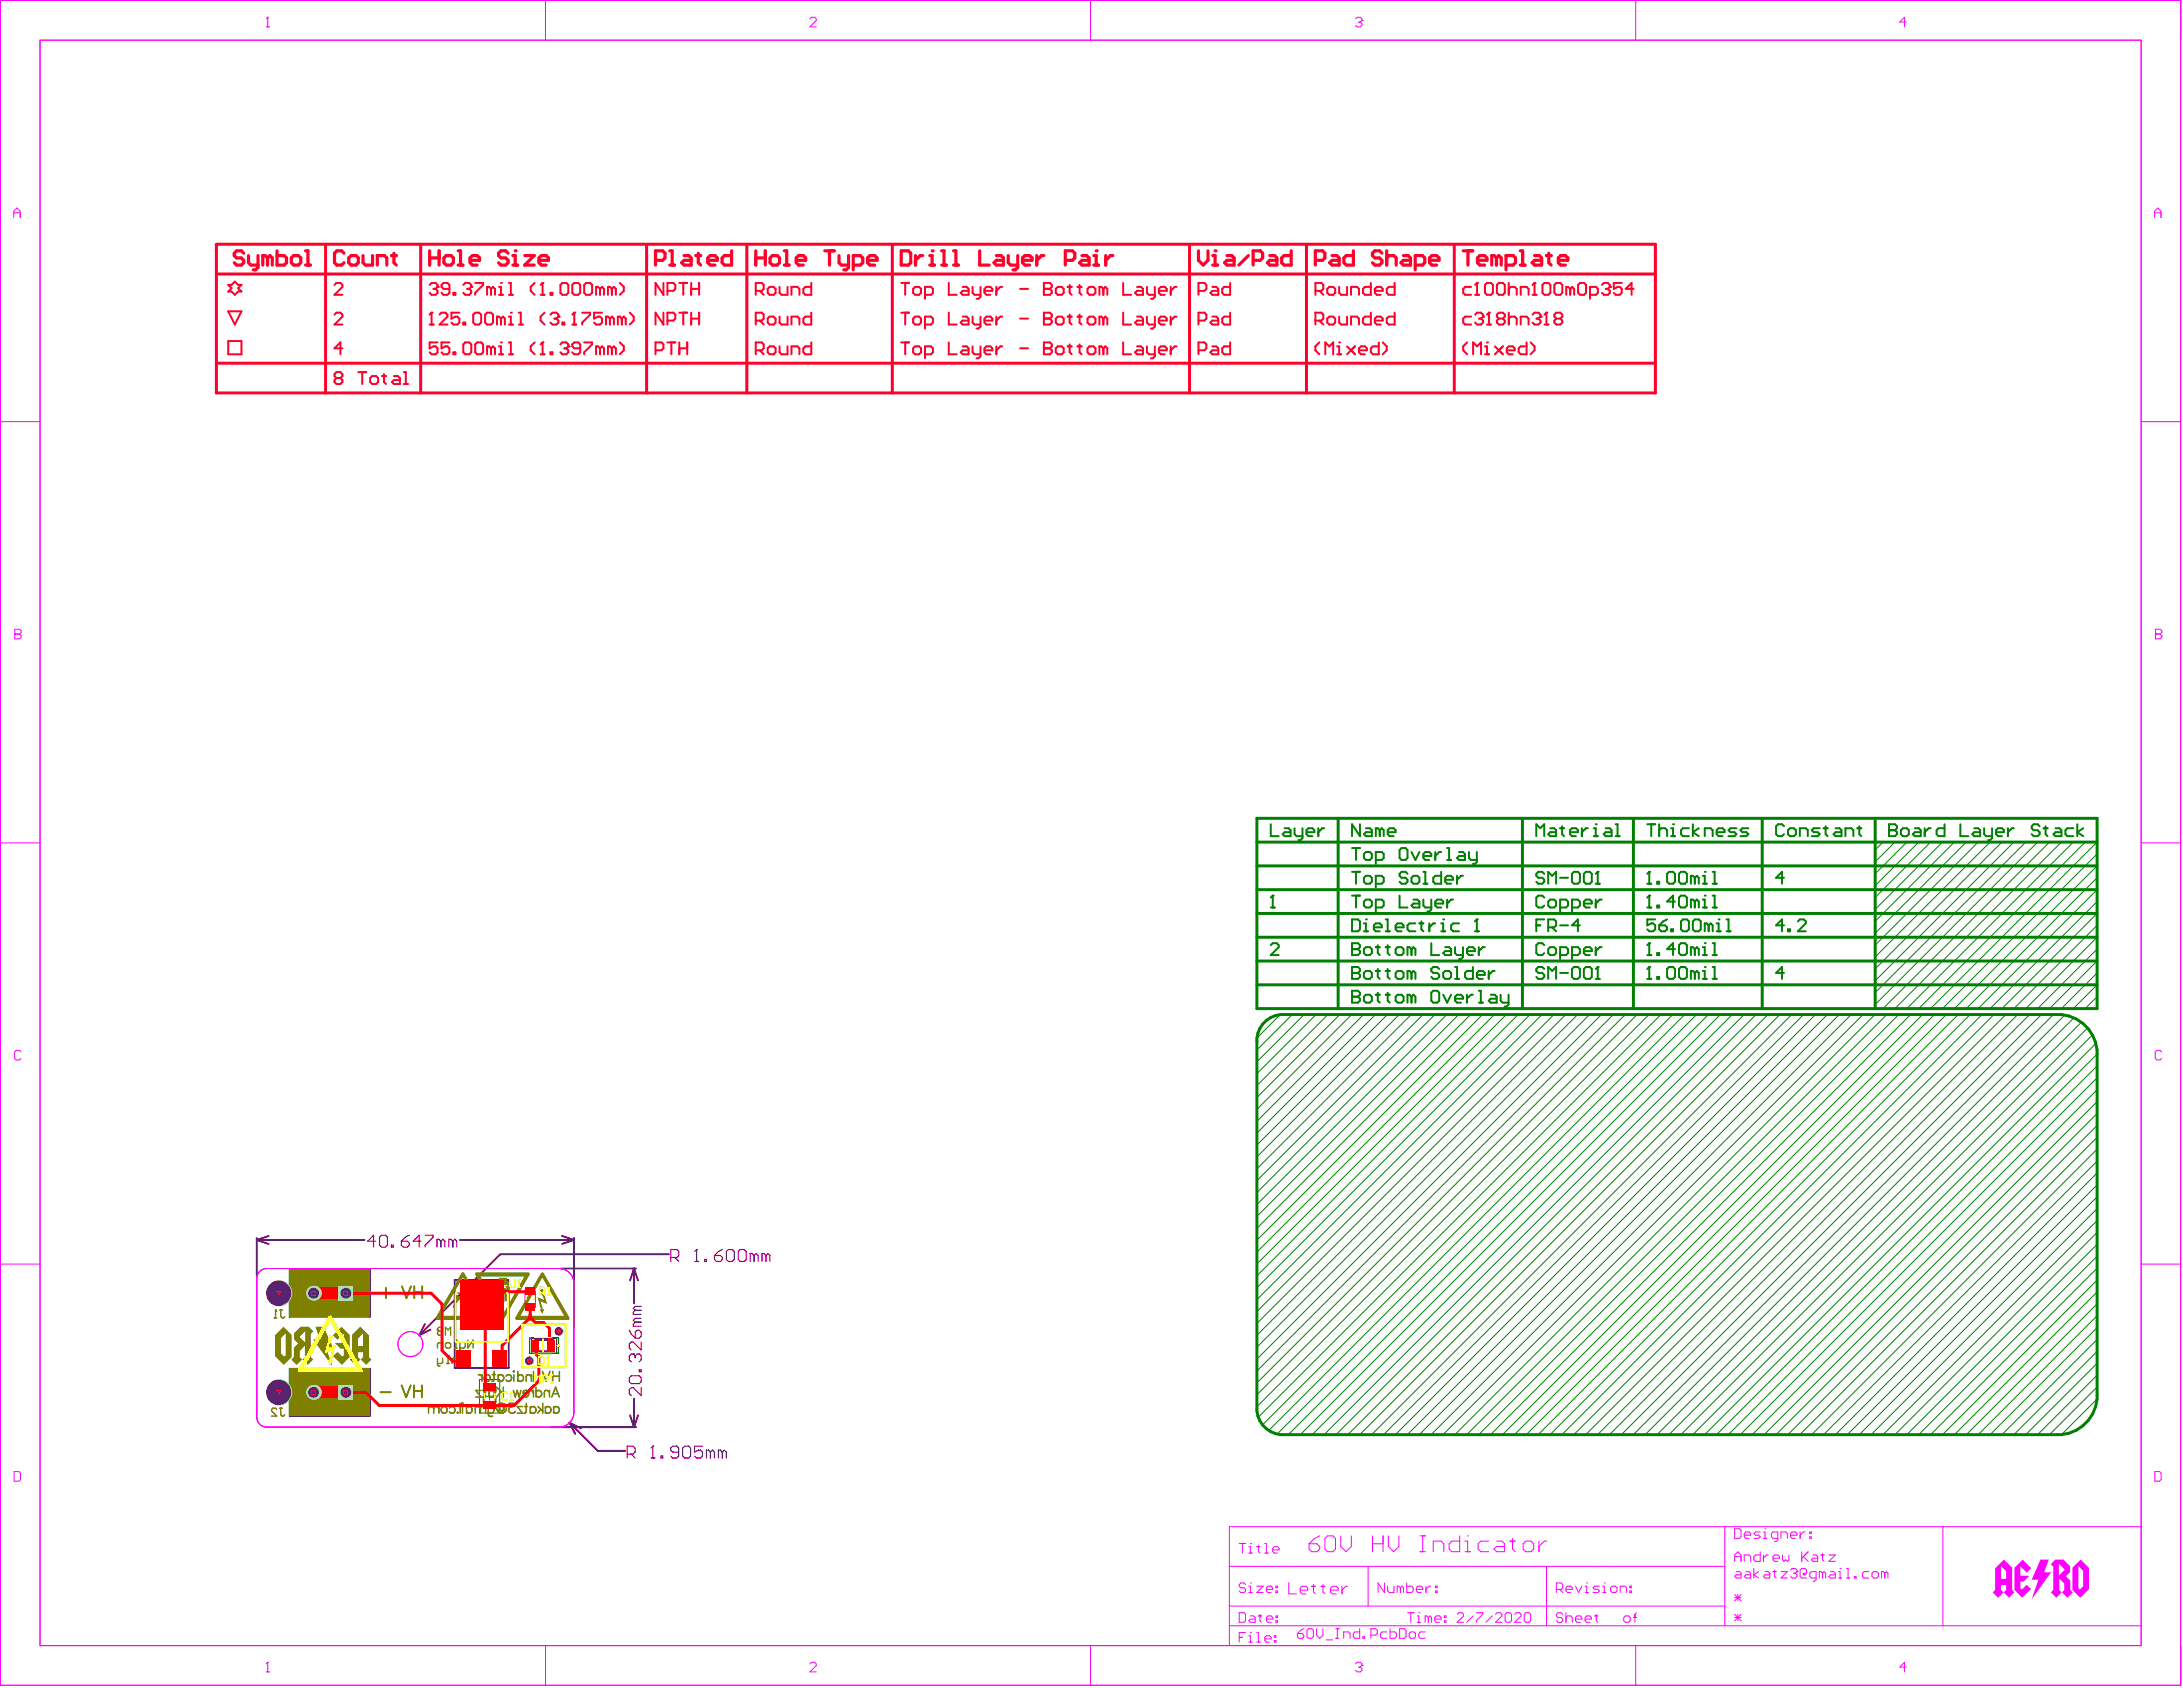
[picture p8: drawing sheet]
<svg xmlns="http://www.w3.org/2000/svg" width="931mm" height="720mm" viewBox="0 0 931 720" stroke-linecap="round" stroke-linejoin="round" font-family="sans-serif">
<path d="M206.3 593h5.1M207.2 595.6l-.9 .8v1.7l.9 .9h3.4l.8-.9v-1.7l-.8-.8M211.4 592.2v1.7" fill="none" stroke="#808000" stroke-width=".85"/>
<circle cx="206.3" cy="593" r=".42" fill="#808000"/>
<path d="M206.3 593l.9 .9" fill="none" stroke="#808000" stroke-width=".85"/>
<g fill="none" stroke="#008000" stroke-width="1.3">
<path d="M536.2 349.1h358.5v81.1h-358.5zM536.2 359.2h358.5M570.9 349.1v81.1M649.5 349.1v81.1M696.9 349.1v81.1M751.8 349.1v81.1M800 349.1v81.1M536.2 379.5h358.5M536.2 369.3h358.5M536.2 399.8h358.5M536.2 389.6h358.5M536.2 409.9h358.5"/>
<path d="M536.2 420.1h358.5M538.7 436.8a11.3 11.3 0 0 1 7.6-4h333.2a16.9 16.9 0 0 1 15.2 15.1v148.9a16.9 16.9 0 0 1-15.2 15.2h-333.2a11.3 11.3 0 0 1-10.1-10.1v-159l.5-2.2 .8-2z"/>
</g>
<g fill="none" stroke="#008000" stroke-width=".43">
<path d="M803.4 359.2l-3.4 3.4M808.4 359.2l-8.4 8.4M813.5 359.2l-13.5 13.5M818.6 359.2l-18.6 18.6M823.7 359.2l-23.7 23.6M828.7 359.2l-28.7 28.7M833.8 359.2l-33.8 33.8M838.9 359.2l-38.9 38.9M843.9 359.2l-43.9 43.9M849 359.2l-49 49M854.1 359.2l-54.1 54.1M859.2 359.2l-59.2 59.2"/>
<path d="M864.2 359.2l-64.2 64.2M869.3 359.2l-69.3 69.3M874.4 359.2l-71 71M879.5 359.2l-71.1 71M884.5 359.2l-71 71M889.6 359.2l-71 71M894.7 359.2l-71 71M894.7 374.4l-55.8 55.8M894.7 364.3l-66 65.9M894.7 379.5l-50.8 50.7M894.7 369.3l-60.9 60.9M894.7 394.7l-35.5 35.5"/>
<path d="M894.7 389.6l-40.6 40.6M894.7 384.6l-45.7 45.6M894.7 399.8l-30.5 30.4M894.7 415l-15.2 15.2M894.7 409.9l-20.3 20.3M894.7 404.9l-25.4 25.3M546.3 432.7l-10.1 10.1M551.4 432.7l-15.2 15.1M556.4 432.7l-20.2 20.2M561.5 432.7l-25.3 25.3M566.6 432.7l-30.4 30.4M571.7 432.7l-35.5 35.4"/>
<path d="M576.7 432.7l-40.5 40.5M581.8 432.7l-45.6 45.6M586.9 432.7l-50.7 50.7M591.9 432.7l-55.7 55.7M597 432.7l-60.8 60.8M602.1 432.7l-65.9 65.9M607.2 432.7l-71 70.9M612.2 432.7l-76 76M617.3 432.7l-81.1 81.1M622.4 432.7l-86.2 86.2M627.5 432.7l-91.3 91.2M632.5 432.7l-96.3 96.3"/>
<path d="M637.6 432.7l-101.4 101.4M642.7 432.7l-106.5 106.5M647.8 432.7l-111.6 111.5M652.8 432.7l-116.6 116.6M657.9 432.7l-121.7 121.7M663 432.7l-126.8 126.7M668.1 432.7l-131.9 131.8M673.1 432.7l-136.9 136.9M678.2 432.7l-142 142M683.3 432.7l-147.1 147M688.4 432.7l-152.2 152.1M693.4 432.7l-157.2 157.2"/>
<path d="M698.5 432.7l-162.3 162.3M703.6 432.7l-167.4 167.3M708.6 432.7l-171.8 171.8M713.7 432.7l-175.1 175.1M718.8 432.7l-177.5 177.5M723.9 432.7l-179.1 179M728.9 432.7l-179.3 179.3M734 432.7l-179.3 179.3M739.1 432.7l-179.3 179.3M744.2 432.7l-179.4 179.3M749.2 432.7l-179.3 179.3M754.3 432.7l-179.3 179.3"/>
<path d="M759.4 432.7l-179.3 179.3M764.5 432.7l-179.4 179.3M769.5 432.7l-179.3 179.3M774.6 432.7l-179.3 179.3M779.7 432.7l-179.3 179.3M784.8 432.7l-179.4 179.3M789.8 432.7l-179.3 179.3M794.9 432.7l-179.3 179.3M800 432.7l-179.3 179.3M805 432.7l-179.3 179.3M810.1 432.7l-179.3 179.3M815.2 432.7l-179.3 179.3"/>
<path d="M820.3 432.7l-179.4 179.3M825.3 432.7l-179.3 179.3M830.4 432.7l-179.3 179.3M835.5 432.7l-179.3 179.3M840.6 432.7l-179.4 179.3M845.6 432.7l-179.3 179.3M850.7 432.7l-179.3 179.3M855.8 432.7l-179.3 179.3M860.9 432.7l-179.4 179.3M865.9 432.7l-179.3 179.3M871 432.7l-179.3 179.3M876.1 432.7l-179.3 179.3"/>
<path d="M880.9 433l-179.1 179M884.8 434.2l-177.9 177.8M888 436l-176 176M890.6 438.5l-173.5 173.5M894.7 425.2l-5.1 5M894.7 420.1l-10.2 10.1M892.7 441.4l-170.6 170.6M894.1 445.1l-166.9 166.9M894.7 459.8l-152.3 152.2M894.7 454.7l-157.3 157.3M894.7 449.6l-162.4 162.4M894.7 475l-137.1 137"/>
<path d="M894.7 469.9l-142.1 142.1M894.7 464.8l-147.2 147.2M894.7 495.3l-116.8 116.7M894.7 490.2l-121.8 121.8M894.7 485.1l-126.9 126.9M894.7 480.1l-132 131.9M894.7 515.6l-96.5 96.4M894.7 510.5l-101.5 101.5M894.7 505.4l-106.6 106.6M894.7 500.4l-111.7 111.6M894.7 535.9l-76.2 76.1M894.7 530.8l-81.2 81.2"/>
<path d="M894.7 525.7l-86.3 86.3M894.7 520.6l-91.4 91.4M894.7 556.2l-55.9 55.8M894.7 551.1l-60.9 60.9M894.7 546l-66 66M894.7 540.9l-71.1 71.1M894.7 576.4l-35.6 35.6M894.7 571.4l-40.7 40.6M894.7 566.3l-45.7 45.7M894.7 561.2l-50.8 50.8M894.7 596.7l-15.3 15.3M894.7 591.7l-20.4 20.3"/>
<path d="M894.7 586.6l-25.4 25.4M894.7 581.5l-30.5 30.5M891.7 604.8l-4.2 4.2"/>
</g>
<path d="M542.1 387.1h1.7M543 382v5.1M542.1 403.2l.9-.9h1.7l.8 .9v.8l-3.4 3.4h3.4" fill="none" stroke="#008000" stroke-width=".85"/>
<circle cx="543" cy="382" r=".42" fill="#008000"/>
<g fill="none" stroke="#008000" stroke-width=".85">
<path d="M580.2 351.6v5.1l-3.4-5.1v5.1M582.7 353.3h1.7l.9 .8v2.6h-2.6l-.8-.9 .8-.8h2.6M588.6 354.1l-.8-.8h-.8v3.4M588.6 354.1v2.6M588.6 354.1l.9-.8 .8 .8v2.6M592 355h3.4v-.9l-.8-.8h-1.7l-.9 .8v1.7l.9 .9h1.7M543 382l-.9 .9M655.4 394.7h1.7M658.8 392.2h-3.4v5M660.5 395.6h2.5l.9-.9v-1.7l-.9-.8h-2.5v5M662.2 395.6l1.7 1.6M665.6 394.7h3.4"/>
<path d="M674 394.7h-3.3l2.5-2.5v5M576.8 422.6v5.1h2.5l.9-.9v-.8l-.9-.8h-2.5"/>
</g>
<circle cx="576.8" cy="425.2" r=".42" fill="#008000"/>
<g fill="none" stroke="#008000" stroke-width=".85">
<path d="M576.8 402.3v5.1h2.5l.9-.8v-.9l-.9-.8h-2.5M576.8 422.6h2.5l.9 .9v.8l-.9 .9h-2.5M582.7 424.3h1.7l.9 .9v1.6l-.9 .9h-1.7l-.8-.9v-1.6zM587 424.3h1.6M587.8 423.5v3.3l.8 .9M591.2 424.3h1.7M592 423.5v3.3l.9 .9M595.4 425.2l.9-.9h1.6l.9 .9v1.6l-.9 .9h-1.6l-.9-.9zM602.2 425.2l-.9-.9h-.8v3.4M602.2 425.2v2.5M602.2 425.2l.8-.9 .9 .9v2.5M611.5 422.6h1.7l.8 .9v3.3l-.8 .9h-1.7l-.9-.9v-3.3z"/>
<path d="M615.7 424.3l1.7 3.4 1.7-3.4M620.8 426h3.4v-.8l-.9-.9h-1.7l-.8 .9v1.6l.8 .9h1.7M625.8 424.3v3.4M628.4 424.3h-.9l-1.7 1.7M630.9 422.6h.9v5.1M630.9 427.7h1.7M636 424.3h1.7l.8 .9v2.5h-2.5l-.9-.9 .9-.8h2.5M640.2 424.3v2.5l.9 .9h2.5M643.6 424.3v4.2l-.8 .9h-.9"/>
</g>
<circle cx="576.8" cy="404.9" r=".42" fill="#008000"/>
<g fill="none" stroke="#008000" stroke-width=".85">
<path d="M576.8 392.2h2.5l.9 .8v3.4l-.9 .8h-2.5zM581.9 397.2h1.7M581.9 393.9h.8v3.3M576.8 402.3h2.5l.9 .9v.8l-.9 .9h-2.5M582.7 404h1.7l.9 .9v1.7l-.9 .8h-1.7l-.8-.8v-1.7zM587 404h1.6M587.8 403.2v3.4l.8 .8M591.2 404h1.7M592 403.2v3.4l.9 .8M595.4 404.9l.9-.9h1.6l.9 .9v1.7l-.9 .8h-1.6l-.9-.8zM602.2 404.9l-.9-.9h-.8v3.4M602.2 404.9v2.5"/>
<path d="M602.2 404.9l.8-.9 .9 .9v2.5M610.6 402.3v5.1h3.4M616.5 404h1.7l.9 .9v2.5h-2.6l-.8-.8 .8-.9h2.6M620.8 404v2.6l.8 .8h2.6M624.2 404v4.2l-.9 .9h-.8M625.8 405.7h3.4v-.8l-.8-.9h-1.7l-.9 .9v1.7l.9 .8h1.7M630.9 404v3.4M633.5 404h-.9l-1.7 1.7"/>
</g>
<circle cx="582.7" cy="392.2" r=".42" fill="#008000"/>
<path d="M586.1 395.6h3.4v-.9l-.9-.8h-1.6l-.9 .8v1.7l.9 .8h1.6M591.2 397.2h1.7M591.2 392.2h.8v5M595.4 395.6h3.4v-.9l-.9-.8h-1.6l-.9 .8v1.7l.9 .8h1.6M603.9 393.9h-2.6l-.8 .8v1.7l.8 .8h2.6M605.6 393.9h1.6M606.4 393v3.4l.8 .8M609.8 393.9v3.3M612.3 393.9h-.8l-1.7 1.7M614.9 397.2h1.6M614.9 393.9h.8v3.3" fill="none" stroke="#008000" stroke-width=".85"/>
<circle cx="615.7" cy="392.2" r=".42" fill="#008000"/>
<path d="M622.5 393.9h-2.6l-.8 .8v1.7l.8 .8h2.6M629.2 397.2h1.7M630.1 392.2v5" fill="none" stroke="#008000" stroke-width=".85"/>
<circle cx="630.1" cy="392.2" r=".42" fill="#008000"/>
<g fill="none" stroke="#008000" stroke-width=".85">
<path d="M576.8 371.9h3.4M578.5 371.9v5.1M582.7 373.6h1.7l.9 .8v1.7l-.9 .9h-1.7l-.8-.9v-1.7zM587 377h2.5l.8-.9v-1.7l-.8-.8h-2.5v5M600.5 372.7l-.9-.8h-1.7l-.8 .8v.9l.8 .8h1.7l.9 .9v.8l-.9 .9h-1.7l-.8-.9M603 373.6h1.7l.9 .8v1.7l-.9 .9h-1.7l-.8-.9v-1.7zM607.2 371.9h.9v5.1M607.2 377h1.7M614.9 371.9v5.1h-2.6l-.8-.9v-1.7l.8-.8h2.6M616.5 375.3h3.4v-.9l-.8-.8h-1.7l-.9 .8v1.7l.9 .9h1.7M621.6 373.6v3.4M624.2 373.6h-.9l-1.7 1.7"/>
<path d="M576.8 382h3.4M578.5 382v5.1M582.7 383.7h1.7l.9 .9v1.7l-.9 .8h-1.7l-.8-.8v-1.7zM587 387.1h2.5l.8-.8v-1.7l-.8-.9h-2.5v5.1M597.1 382v5.1h3.4M603 383.7h1.7l.9 .9v2.5h-2.6l-.8-.8 .8-.9h2.6M607.2 383.7v2.6l.9 .8h2.5M610.6 383.7v4.2l-.8 .9h-.9M612.3 385.4h3.4v-.8l-.8-.9h-1.7l-.9 .9v1.7l.9 .8h1.7M617.4 383.7v3.4M619.9 383.7h-.8l-1.7 1.7M630.1 392.2l-.9 .8"/>
<path d="M702.8 407.4h1.7M703.6 402.3v5.1"/>
</g>
<circle cx="703.6" cy="402.3" r=".42" fill="#008000"/>
<path d="M703.6 402.3l-.8 .9M707 406.6h.9v.8h-.9zM714.6 404.9h-3.4l2.6-2.6v5.1M717.2 402.3h1.6l.9 .9v3.4l-.9 .8h-1.6l-.9-.8v-3.4zM723.1 404.9l-.9-.9h-.8v3.4M723.1 404.9v2.5M723.1 404.9l.8-.9 .9 .9v2.5M726.4 407.4h1.7M726.4 404h.9v3.4" fill="none" stroke="#008000" stroke-width=".85"/>
<circle cx="727.3" cy="402.3" r=".42" fill="#008000"/>
<g fill="none" stroke="#008000" stroke-width=".85">
<path d="M706.2 392.2h-3.4v2.5l1.7-.8h.8l.9 .8v1.7l-.9 .8h-1.7l-.8-.8M707.9 394.7h2.5l.8 .9v.8l-.8 .8h-1.7l-.8-.8zM711.2 392.2l-1.7 .8-1.6 1.7M712.9 396.4h.9v.8h-.9zM717.2 393l.8-.8h1.7l.8 .8v3.4l-.8 .8h-1.7l-.8-.8zM722.2 393l.9-.8h1.7l.8 .8v3.4l-.8 .8h-1.7l-.9-.8zM729 394.7l-.9-.8h-.8v3.3M729 394.7v2.5M729 394.7l.8-.8 .9 .8v2.5M732.4 393.9h.8v3.3M732.4 397.2h1.7M730.7 407.4h1.7"/>
<path d="M730.7 402.3h.8v5.1"/>
</g>
<circle cx="733.2" cy="392.2" r=".42" fill="#008000"/>
<path d="M761.1 374.4h-3.4l2.6-2.5v5.1M702.8 387.1h1.7M703.6 382v5.1M736.6 397.2h1.7M736.6 392.2h.8v5M761.1 394.7h-3.4l2.6-2.5v5M762.8 396.4h.8v.8h-.8zM767 393l.9-.8h1.7l.8 .8v.9l-3.4 3.3h3.4" fill="none" stroke="#008000" stroke-width=".85"/>
<circle cx="703.6" cy="382" r=".42" fill="#008000"/>
<path d="M703.6 382l-.8 .9M707 386.3h.9v.8h-.9zM714.6 384.6h-3.4l2.6-2.6v5.1M716.3 382.9l.9-.9h1.6l.9 .9v3.4l-.9 .8h-1.6l-.9-.8zM723.1 384.6l-.9-.9h-.8v3.4M723.1 384.6v2.5M723.1 384.6l.8-.9 .9 .9v2.5M726.4 387.1h1.7M726.4 383.7h.9v3.4" fill="none" stroke="#008000" stroke-width=".85"/>
<circle cx="727.3" cy="382" r=".42" fill="#008000"/>
<path d="M702.8 377h1.7M703.6 371.9v5.1M730.7 387.1h1.7M730.7 382h.8v5.1" fill="none" stroke="#008000" stroke-width=".85"/>
<circle cx="703.6" cy="371.9" r=".42" fill="#008000"/>
<path d="M703.6 371.9l-.8 .8M707 376.1h.9v.9h-.9zM711.2 372.7l.9-.8h1.7l.8 .8v3.4l-.8 .9h-1.7l-.9-.9zM716.3 372.7l.9-.8h1.6l.9 .8v3.4l-.9 .9h-1.6l-.9-.9zM723.1 374.4l-.9-.8h-.8v3.4M723.1 374.4v2.6M723.1 374.4l.8-.8 .9 .8v2.6M726.4 377h1.7M726.4 373.6h.9v3.4" fill="none" stroke="#008000" stroke-width=".85"/>
<circle cx="727.3" cy="371.9" r=".42" fill="#008000"/>
<path d="M702.8 351.6h3.4M704.5 351.6v5.1M707.9 351.6v5.1M707.9 354.1l.8-.8h1.7l.8 .8v2.6M712.9 353.3h.9v3.4M712.9 356.7h1.7M730.7 377h1.7M730.7 371.9h.8v5.1" fill="none" stroke="#008000" stroke-width=".85"/>
<circle cx="713.8" cy="351.6" r=".42" fill="#008000"/>
<path d="M720.5 353.3h-2.5l-.8 .8v1.7l.8 .9h2.5M722.2 351.6v5.1M724.8 353.3l-2.6 1.7 2.6 1.7M727.3 356.7v-3.4h2.5l.9 .8v2.6M732.4 355h3.3v-.9l-.8-.8h-1.7l-.8 .8v1.7l.8 .9h1.7M740.8 353.3h-2.5l-.9 .8 .9 .9h1.7l.8 .8-.8 .9h-2.6M745.9 353.3h-2.5l-.9 .8 .9 .9h1.6l.9 .8-.9 .9h-2.5M576.8 412.5v5h2.5l.9-.8v-.8l-.9-.9h-2.5" fill="none" stroke="#008000" stroke-width=".85"/>
<circle cx="576.8" cy="415" r=".42" fill="#008000"/>
<g fill="none" stroke="#008000" stroke-width=".85">
<path d="M576.8 361.7h3.4M578.5 361.7v5.1M581.9 364.3l.8-.9h1.7l.9 .9v1.7l-.9 .8h-1.7l-.8-.8zM587 366.8h2.5l.8-.8v-1.7l-.8-.9h-2.5v5.1M597.9 361.7h1.7l.9 .9v3.4l-.9 .8h-1.7l-.8-.8v-3.4zM602.2 363.4l1.7 3.4 1.7-3.4M607.2 365.1h3.4v-.8l-.8-.9h-1.7l-.9 .9v1.7l.9 .8h1.7M612.3 363.4v3.4M614.9 363.4h-.9l-1.7 1.7M617.4 361.7h.8v5.1M617.4 366.8h1.7M622.5 363.4h1.7l.8 .9v2.5h-2.5l-.9-.8 .9-.9h2.5"/>
<path d="M626.7 363.4v2.6l.8 .8h2.6M630.1 363.4v4.3l-.9 .8h-.8M576.8 412.5h2.5l.9 .8v.9l-.9 .8h-2.5M582.7 414.2h1.7l.9 .8v1.7l-.9 .8h-1.7l-.8-.8v-1.7zM587 414.2h1.6M587.8 413.3v3.4l.8 .8M591.2 414.2h1.7M592 413.3v3.4l.9 .8M595.4 415l.9-.8h1.6l.9 .8v1.7l-.9 .8h-1.6l-.9-.8zM602.2 415l-.9-.8h-.8v3.3M602.2 415v2.5M602.2 415l.8-.8 .9 .8v2.5"/>
<path d="M614 413.3l-.8-.8h-1.7l-.9 .8v.9l.9 .8h1.7l.8 .9v.8l-.8 .8h-1.7l-.9-.8M616.5 414.2h1.7l.9 .8v1.7l-.9 .8h-1.7l-.8-.8v-1.7zM620.8 412.5h.8v5M620.8 417.5h1.7M628.4 412.5v5h-2.6l-.8-.8v-1.7l.8-.8h2.6M630.1 415.9h3.4v-.9l-.9-.8h-1.7l-.8 .8v1.7l.8 .8h1.7M635.1 414.2v3.3M637.7 414.2h-.9l-1.7 1.7M702.8 417.5h1.7M703.6 412.5v5M761.1 415h-3.4l2.6-2.5v5"/>
</g>
<circle cx="703.6" cy="412.5" r=".42" fill="#008000"/>
<path d="M703.6 412.5l-.8 .8M707 416.7h.9v.8h-.9zM711.2 413.3l.9-.8h1.7l.8 .8v3.4l-.8 .8h-1.7l-.9-.8zM716.3 413.3l.9-.8h1.6l.9 .8v3.4l-.9 .8h-1.6l-.9-.8zM723.1 415l-.9-.8h-.8v3.3M723.1 415v2.5M723.1 415l.8-.8 .9 .8v2.5M726.4 417.5h1.7M726.4 414.2h.9v3.3" fill="none" stroke="#008000" stroke-width=".85"/>
<circle cx="727.3" cy="412.5" r=".42" fill="#008000"/>
<g fill="none" stroke="#008000" stroke-width=".85">
<path d="M658.8 372.7l-.8-.8h-1.7l-.9 .8v.9l.9 .8h1.7l.8 .9v.8l-.8 .9h-1.7l-.9-.9M660.5 377v-5.1l1.7 1.7 1.7-1.7v5.1M665.6 374.4h3.4M670.7 372.7l.8-.8h1.7l.8 .8v3.4l-.8 .9h-1.7l-.8-.9zM675.7 372.7l.9-.8h1.7l.8 .8v3.4l-.8 .9h-1.7l-.9-.9zM680.8 377h1.7M681.6 371.9v5.1M658.8 382.9l-.8-.9h-1.7l-.9 .9v3.4l.9 .8h1.7l.8-.8M661.4 383.7h1.6l.9 .9v1.7l-.9 .8h-1.6l-.9-.8v-1.7zM665.6 387.1h2.5l.9-.8v-1.7l-.9-.9h-2.5v5.1M670.7 387.1h2.5l.8-.8v-1.7l-.8-.9h-2.5v5.1M675.7 385.4h3.4v-.8l-.8-.9h-1.7l-.9 .9v1.7l.9 .8h1.7"/>
<path d="M680.8 383.7v3.4M683.3 383.7h-.8l-1.7 1.7M658.8 403.2l-.8-.9h-1.7l-.9 .9v3.4l.9 .8h1.7l.8-.8M660.5 404.9l.9-.9h1.6l.9 .9v1.7l-.9 .8h-1.6l-.9-.8zM665.6 407.4h2.5l.9-.8v-1.7l-.9-.9h-2.5v5.1M670.7 407.4h2.5l.8-.8v-1.7l-.8-.9h-2.5v5.1M675.7 405.7h3.4v-.8l-.8-.9h-1.7l-.9 .9v1.7l.9 .8h1.7M680.8 404v3.4M683.3 404h-.8l-1.7 1.7M730.7 417.5h1.7M730.7 412.5h.8v5"/>
</g>
<circle cx="681.6" cy="371.9" r=".42" fill="#008000"/>
<g fill="none" stroke="#008000" stroke-width=".85">
<path d="M542.1 351.6v5.1h3.4M548.1 353.3h1.7l.8 .8v2.6h-2.5l-.9-.9 .9-.8h2.5M552.3 353.3v2.5l.8 .9h2.6M555.7 353.3v4.2l-.9 .9h-.8M557.4 355h3.3v-.9l-.8-.8h-1.7l-.8 .8v1.7l.8 .9h1.7M562.4 353.3v3.4M565 353.3h-.9l-1.7 1.7M655.4 356.7v-5.1l1.7 1.7 1.7-1.7v5.1M661.4 353.3h1.6l.9 .8v2.6h-2.5l-.9-.9 .9-.8h2.5M665.6 353.3h1.7M666.4 352.4v3.4l.9 .9M669.8 355h3.4v-.9l-.9-.8h-1.6l-.9 .8v1.7l.9 .9h1.6"/>
<path d="M674.9 353.3v3.4M677.4 353.3h-.8l-1.7 1.7M680 356.7h1.6M680 353.3h.8v3.4M681.6 371.9l-.8 .8"/>
</g>
<circle cx="680.8" cy="351.6" r=".42" fill="#008000"/>
<g fill="none" stroke="#008000" stroke-width=".85">
<path d="M685 353.3h1.7l.9 .8v2.6h-2.6l-.8-.9 .8-.8h2.6M689.2 356.7h1.7M689.2 351.6h.9v5.1M761.1 352.4l-.8-.8h-1.7l-.9 .8v3.4l.9 .9h1.7l.8-.9M762.8 354.1l.8-.8h1.7l.9 .8v1.7l-.9 .9h-1.7l-.8-.9zM767.9 356.7v-3.4h2.5l.9 .8v2.6M776.3 353.3h-2.5l-.9 .8 .9 .9h1.7l.8 .8-.8 .9h-2.6M778 353.3h1.7M778.9 352.4v3.4l.8 .9M783.1 353.3h1.7l.8 .8v2.6h-2.5l-.9-.9 .9-.8h2.5M787.3 356.7v-3.4h2.6l.8 .8v2.6M792.4 353.3h1.7"/>
<path d="M793.2 352.4v3.4l.9 .9M805.9 351.6v5.1h2.6l.8-.9v-.8l-.8-.9h-2.6"/>
</g>
<circle cx="805.9" cy="354.1" r=".42" fill="#008000"/>
<g fill="none" stroke="#008000" stroke-width=".85">
<path d="M805.9 351.6h2.6l.8 .8v.9l-.8 .8h-2.6M811 354.1l.8-.8h1.7l.9 .8v1.7l-.9 .9h-1.7l-.8-.9zM816.9 353.3h1.7l.8 .8v2.6h-2.5l-.8-.9 .8-.8h2.5M821.1 353.3v3.4M823.7 353.3h-.9l-1.7 1.7M829.6 351.6v5.1h-2.5l-.9-.9v-1.7l.9-.8h2.5M836.4 351.6v5.1h3.3M842.3 353.3h1.7l.8 .8v2.6h-2.5l-.9-.9 .9-.8h2.5M846.5 353.3v2.5l.8 .9h2.6M849.9 353.3v4.2l-.9 .9h-.8M851.6 355h3.4v-.9l-.9-.8h-1.7l-.8 .8v1.7l.8 .9h1.7M856.6 353.3v3.4"/>
<path d="M859.2 353.3h-.9l-1.7 1.7M870.2 352.4l-.9-.8h-1.7l-.8 .8v.9l.8 .8h1.7l.9 .9v.8l-.9 .9h-1.7l-.8-.9M871.9 353.3h1.6M872.7 352.4v3.4l.8 .9M876.9 353.3h1.7l.9 .8v2.6h-2.6l-.8-.9 .8-.8h2.6M884.5 353.3h-2.5l-.8 .8v1.7l.8 .9h2.5M886.2 351.6v5.1M888.8 353.3l-2.6 1.7 2.6 1.7M658.8 413.3l-.8-.8h-1.7l-.9 .8v.9l.9 .8h1.7l.8 .9v.8l-.8 .8h-1.7l-.9-.8M660.5 417.5v-5l1.7 1.7 1.7-1.7v5M665.6 415h3.4M670.7 413.3l.8-.8h1.7l.8 .8v3.4l-.8 .8h-1.7l-.8-.8z"/>
<path d="M675.7 413.3l.9-.8h1.7l.8 .8v3.4l-.8 .8h-1.7l-.9-.8zM680.8 417.5h1.7M681.6 412.5v5"/>
</g>
<circle cx="681.6" cy="412.5" r=".42" fill="#008000"/>
<path d="M681.6 412.5l-.8 .8" fill="none" stroke="#008000" stroke-width=".85"/>
<g fill="none" stroke="#800080" stroke-width=".43">
<path d="M110.5 542.6l1.8-1.2 1.5-.3h124.7a6.3 6.3 0 0 1 6.4 6.3v55a6.3 6.3 0 0 1-6.4 6.3h-124.7a4.2 4.2 0 0 1-4.2-4.2v-59.2l.2-1.5z"/>
<circle cx="119" cy="551.7" r="5.3"/>
<circle cx="133.8" cy="551.7" r="2.33"/>
<circle cx="147.6" cy="551.7" r="2.33"/>
<circle cx="175.1" cy="573.3" r="5.3"/>
<circle cx="238.5" cy="567.9" r="1.66"/>
<circle cx="119" cy="593.9" r="5.3"/>
<circle cx="133.8" cy="593.9" r="2.33"/>
<circle cx="147.6" cy="593.9" r="2.33"/>
<circle cx="225.9" cy="580.5" r="1.66"/>
</g>
<g fill="#f0f">
<path d="M860.6 667.5l2.4-2.2 3.6 3.5-2 2-2.7-2.7v4l3.8 .1-2.3 2.4h-1.5v2.9l.8 .5 1.9-2.1 1.9 1.9-3.8 3.7-3.3-3.4v-9.3z"/>
<path d="M870.5 665.2h3.6l-2 5.4 2.9 .2-8.1 11.2 2.8-8.1-2.9-.2z"/>
<path d="M851.1 669l3.8-3.8 3.6 3.5-.1 9.4 1 1.2-2.3 2.2-2.3-2.2 1.1-1.2v-2l-2.2 .1v2l1 1.1-2.2 2.2-2.4-2.2 1.1-1.1zM853.7 668.1v5.3l2.2 .1v-3.2z"/>
<path d="M875.1 667l1.7-1.8h3.6l2.8 2.8v2.6l-1.8 1.8 1.9 1.9-.1 4 1.1 1-2.2 2.2-2.4-2.2 1-1v-2.8l-2.1-2.1-.1 4.8 1.1 1.1-2.3 2.2-2.3-2.2 1.1-1.3v-9.6l-1.1-1zM878.3 667l.2 5 2.4-2.5z"/>
<path d="M887.1 665.8l.6-.6 3.6 3.6v9l-3.8 3.7-3.3-3.3v-9.5zM886.7 668.1v9.1l.7 .8 1.4-1.4v-6.5z"/>
</g>
<g fill="none" stroke="#f0f" stroke-width=".43">
<path d="M.2 .2h930.2v718.7h-930.2zM17.1 17.1h896.4v684.8h-896.4zM113.5 11.5h1.4M114.2 7.4h.1M114.2 7.4v4.1M114.2 7.4l-.7 .7M232.7 .2v16.9M345.5 8.1l.7-.7h1.4l.6 .7v.6l-2.7 2.8h2.7M465.3 .2v16.9M578.3 8.1l.7-.7h1.4l.6 .7v.6M579.7 9.4h.7M580.4 9.4l.6 .7v.7l-.6 .7h-1.4l-.7-.7"/>
<path d="M581 8.7h.1M581 8.7l-.6 .7M697.8 .2v16.9M813.2 9.4h-2.7l2-2v4.1M5.9 92.8v-2.7l1.3-1.4 1.4 1.4v2.7M5.9 90.8h2.7M919.2 90.8h2.7M919.2 92.8v-2.7l1.4-1.4 1.3 1.4v2.7M.2 179.9h16.9M913.5 179.9h16.9M6.3 270.5h.1M6.3 268.4h2l.7 .7v.7l-.7 .7 .7 .6v.7l-.7 .7h-2z"/>
<path d="M6.3 270.5h2M919.6 270.5h.1M919.6 268.4h2l.7 .7v.7l-.7 .7 .7 .6v.7l-.7 .7h-2zM919.6 270.5h2M.2 359.5h16.9M913.5 359.5h16.9M9 448.7l-.7-.7h-1.4l-.7 .7v2.7l.7 .7h1.4l.7-.7M922.2 448.7l-.7-.7h-1.3l-.7 .7v2.7l.7 .7h1.3l.7-.7M.2 539.2h16.9M913.5 539.2h16.9M6 627.7h2.1l.6 .7v2.7l-.6 .7h-2.1zM919.3 627.7h2l.7 .7v2.7l-.7 .7h-2z"/>
<path d="M528.7 658.4h2.7M530 658.4v4.1M532.8 659.7h.7v2.8M533.5 658.4h.1M536.2 659.7h1.3M536.9 659.1v2.7l.6 .7M539.6 658.4h.7v4.1M558.5 658.5h3.4l1.1 1.1v1.2l-1.1 1.1h-2.3l-1.1-1.1zM563 655.1l-2.3 1.1-2.2 2.3M565.3 656.2l1.1-1.1h2.2l1.2 1.1v4.6l-1.2 1.1h-2.2l-1.1-1.1zM572 655.1v4.5l2.3 2.3 2.2-2.3v-4.5M585.5 658.5h4.6"/>
<path d="M585.5 655.1v6.8M590.1 655.1v6.8M592.3 655.1v4.5l2.3 2.3 2.2-2.3v-4.5M605.8 655.1h2.3M607 655.1v6.8M622.7 655.1v6.8h-3.3l-1.2-1.1v-2.3l1.2-1.1h3.3M625 657.4h1.1v4.5M626.1 655.1h.1M635.1 657.4h-3.3l-1.2 1.1v2.3l1.2 1.1h3.3M638.5 657.4h2.3l1.1 1.1v3.4h-3.4l-1.1-1.1 1.1-1.2h3.4M644.2 657.4h2.2M645.3 656.2v4.6l1.1 1.1"/>
<path d="M649.8 658.5l1.1-1.1h2.3l1.1 1.1v2.3l-1.1 1.1h-2.3l-1.1-1.1zM656.6 657.4v4.5M659.9 657.4h-1.1l-2.2 2.2M735.9 651.2v42.3M740.1 652.1h2l.7 .7v2.7l-.7 .7h-2zM744.2 654.8h2.7v-.7l-.7-.6h-1.4l-.6 .6v1.4l.6 .7h1.4M751 653.5h-2.1l-.7 .6 .7 .7h1.4l.7 .7-.7 .7h-2.1M752.3 656.2h1.4M752.3 653.5h.7v2.7M753 652.1h.1M758.5 656.2h-2.1l-.7-.7v-1.4l.7-.6h2.1v3.4l-.7 .7h-.7M759.8 656.2v-2.7h2.1l.6 .6v2.1"/>
<path d="M763.9 654.8h2.7v-.7l-.6-.6h-1.4l-.7 .6v1.4l.7 .7h1.4M768 653.5v2.7M770 653.5h-.6l-1.4 1.3M772.1 655.5h.7v.7h-.7zM772.1 653.5h.7v.6h-.7zM828.9 651.2v42.3M913.5 651.2h-389v50.7M524.5 668.1h211.4M531.4 675.9l-.7-.7h-1.3l-.7 .7v.7l.7 .7h1.3l.7 .6v.7l-.7 .7h-1.3l-.7-.7M532.8 676.6h.7v2.7M532.8 662.5h1.3M532.8 679.3h1.3"/>
<path d="M533.5 675.2h.1M536.2 676.6h2.7l-2.7 2.7h2.7M539.6 662.5h1.3M540.3 677.9h2.7v-.6l-.7-.7h-1.4l-.6 .7v1.3l.6 .7h1.4M543 661.1h2.7v-.7l-.7-.7h-1.3l-.7 .7v1.4l.7 .7h1.3M544.4 676.6h.6v.7h-.6zM544.4 678.6h.6v.7h-.6zM549.8 675v4.9h3.3M554.7 678.3h3.2v-.9l-.8-.8h-1.6l-.8 .8v1.7l.8 .8h1.6M559.6 676.6h1.6M560.4 675.8v3.3l.8 .8M563.6 676.6h1.6"/>
<path d="M564.4 675.8v3.3l.8 .8M567.7 678.3h3.2v-.9l-.8-.8h-1.6l-.8 .8v1.7l.8 .8h1.6M572.5 676.6v3.3M575 676.6h-.8l-1.7 1.7M583.7 668.1v17M590.6 675.2v4.1l-2.7-4.1v4.1M592 676.6v2l.7 .7h2v-2.7M597.4 677.3l-.6-.7h-.7v2.7M597.4 677.3v2M597.4 677.3l.7-.7 .7 .7v2M600.2 675.2v4.1h2l.7-.7v-1.3l-.7-.7h-2M604.3 677.9h2.7v-.6l-.7-.7h-1.4l-.6 .7v1.3l.6 .7h1.4"/>
<path d="M605.8 661.9h2.3M608.3 676.6v2.7M610.4 676.6h-.7l-1.4 1.3M611.5 661.9v-4.5h3.4l1.1 1.1v3.4M612.4 676.6h.7v.7h-.7zM612.4 678.6h.7v.7h-.7zM625 661.9h2.3M659.8 668.1v25.4M664 677.9h2l.7-.6v-1.4l-.7-.7h-2v4.1M665.3 677.9l1.4 1.4M668.1 677.9h2.7v-.6l-.7-.7h-1.3l-.7 .7v1.3l.7 .7h1.3M672.2 676.6l1.3 2.7 1.4-2.7"/>
<path d="M676.2 679.3h1.4M676.2 676.6h.7v2.7M676.9 675.2h.1M682.4 676.6h-2.1l-.6 .7 .6 .6h1.4l.7 .7-.7 .7h-2M683.7 679.3h1.4M683.7 676.6h.7v2.7M684.4 675.2h.1M687.2 677.3l.6-.7h1.4l.7 .7v1.3l-.7 .7h-1.4l-.6-.7zM691.2 679.3v-2.7h2.1l.7 .7v2M695.3 676.6h.7v.7h-.7zM695.3 678.6h.7v.7h-.7zM740.1 666v-2.7l1.3-1.4 1.4 1.4v2.7"/>
<path d="M740.1 664h2.7M740.7 670.4h1.4l.7 .7v2h-2.1l-.6-.7 .6-.7h2.1M744.2 666v-2.7h2l.7 .7v2M744.8 670.4h1.4l.7 .7v2h-2.1l-.6-.7 .6-.7h2.1M748.2 669v4.1M750.3 670.4l-2.1 1.3 2.1 1.4M751 661.9v4.1h-2.1l-.7-.7v-1.3l.7-.7h2.1M752.3 663.3v2.7M753 670.4h1.4l.7 .7v2h-2.1l-.7-.7 .7-.7h2.1M754.4 663.3h-.7l-1.4 1.3M756.4 664.6h2.7v-.6l-.6-.7h-1.4l-.7 .7v1.3l.7 .7h1.4M756.4 670.4h1.4"/>
<path d="M757.1 669.7v2.7l.7 .7M759.8 670.4h2.7l-2.7 2.7h2.7M760.5 663.3v2l.7 .7 .7-.7 .6 .7 .7-.7v-2M763.9 669.7l.7-.7h1.4l.6 .7v.7M765.3 671.1h.7M766 671.1l.6 .6v.7l-.6 .7h-1.4l-.7-.7M766.6 670.4h.1M766.6 670.4l-.6 .7M768.7 661.9v4.1M769.4 664l2 2M769.4 671.1h.6v.6h-.6zM770 671.7l.7-.6v-1.4l-.7-.7h-1.3l-.7 .7v2.7l.7 .7h2"/>
<path d="M771.4 661.9l-2.7 2.7M773.4 663.3h1.4l.7 .7v2h-2.1l-.6-.7 .6-.7h2.1M774.8 673.1h-2l-.7-.7v-1.3l.7-.7h2v3.4l-.7 .7h-.7M776.9 663.3h1.3M777.5 662.6v2.7l.7 .7M777.5 671.1v2M777.5 671.1l-.6-.7h-.7v2.7M777.5 671.1l.7-.7 .7 .7v2M780.3 663.3h2.7l-2.7 2.7h2.7M780.9 670.4h1.4l.7 .7v2h-2.1l-.6-.7 .6-.7h2.1M784.3 670.4h.7v2.7M784.3 673.1h1.4"/>
<path d="M785 669h.1M787.8 673.1h1.3M787.8 669h.6v4.1M791.2 672.4h.6v.7h-.6zM797.3 670.4h-2.1l-.6 .7v1.3l.6 .7h2.1M798.7 671.1l.6-.7h1.4l.7 .7v1.3l-.7 .7h-1.4l-.6-.7zM804.1 671.1l-.7-.7h-.7v2.7M804.1 671.1v2M804.1 671.1l.7-.7 .7 .7v2M524.5 693.5h389M524.5 685.1h211.4M528.7 687.9h2l.7 .7v2.7l-.7 .7h-2z"/>
<path d="M528.7 698.4h1.3M531.4 696.4h-2.7v4.1M532.8 697.7h.7v2.8M533.5 696.4h.1M533.5 689.3h1.3l.7 .7v2h-2l-.7-.7 .7-.7h2M536.2 696.4h.7v4.1M536.9 689.3h1.3M537.5 688.6v2.7l.7 .7M539.6 699.1h2.7v-.7l-.7-.7h-1.3l-.7 .7v1.4l.7 .7h1.3M540.3 690.6h2.7v-.6l-.7-.7h-1.4l-.6 .7v1.3l.6 .7h1.4M543.7 697.7h.7v.7h-.7zM543.7 699.8h.7v.7h-.7z"/>
<path d="M544.4 689.3h.6v.7h-.6zM544.4 691.3h.6v.7h-.6zM553.5 696.8h2.1l.6 .7v.6l-.6 .7h-1.4l-.7-.7zM556.2 694.7l-1.3 .7-1.4 1.4M557.6 695.4l.7-.7h1.3l.7 .7v2.7l-.7 .7h-1.3l-.7-.7zM561.7 694.7v2.8l1.3 1.3 1.4-1.3v-2.8M565.8 699.5h2.7M569.9 698.8h1.3M569.9 694.7h1.3M570.5 694.7v4.1M573.3 698.8v-2.7h2l.7 .7v2M580.1 694.7v4.1h-2.1l-.6-.7v-1.3l.6-.7h2.1"/>
<path d="M581.4 698.1h.7v.7h-.7zM584.9 697.5h2l.7-.7v-1.4l-.7-.7h-2v4.1M591.7 696.1h-2.1l-.7 .7v1.3l.7 .7h2.1M593 694.7v4.1h2.1l.7-.7v-1.3l-.7-.7h-2.1M597.1 694.7h2.1l.6 .7v2.7l-.6 .7h-2.1zM600.5 687.9h2.8M601.2 696.8l.7-.7h1.3l.7 .7v1.3l-.7 .7h-1.3l-.7-.7zM601.9 687.9v4.1M604.6 692h1.4M604.6 689.3h.7v2.7M605.3 687.9h.1M608 696.1h-2l-.7 .7v1.3l.7 .7h2"/>
<path d="M609.4 690l-.7-.7h-.7v2.7M609.4 690v2M609.4 690l.7-.7 .6 .7v2M612.1 690.6h2.7v-.6l-.6-.7h-1.4l-.7 .7v1.3l.7 .7h1.4M616.2 689.3h.7v.7h-.7zM616.2 691.3h.7v.7h-.7zM621.7 688.6l.7-.7h1.3l.7 .7v.7l-2.7 2.7h2.7M628.5 689.3l-2.7 2.7M629.9 687.9h2.7v.7l-2.7 2.7v.7M636.7 689.3l-2.8 2.7M638 688.6l.7-.7h1.4l.7 .7v.7l-2.8 2.7h2.8M642.8 687.9h1.4l.6 .7v2.7l-.6 .7h-1.4l-.7-.7v-2.7z"/>
<path d="M646.2 688.6l.7-.7h1.4l.6 .7v.7l-2.7 2.7h2.7M650.3 688.6l.7-.7h1.3l.7 .7v2.7l-.7 .7h-1.3l-.7-.7zM666.7 688.6l-.7-.7h-1.3l-.7 .7v.7l.7 .7h1.3l.7 .6v.7l-.7 .7h-1.3l-.7-.7M668.1 690l.7-.7h1.3l.7 .7v2M668.1 687.9v4.1M672.2 690.6h2.7v-.6l-.7-.7h-1.4l-.6 .7v1.3l.6 .7h1.4M676.2 690.6h2.8v-.6l-.7-.7h-1.4l-.7 .7v1.3l.7 .7h1.4M680.3 689.3h1.4M681 688.6v2.7l.7 .7M692.8 690l.6-.7h1.4l.7 .7v1.3l-.7 .7h-1.4l-.6-.7zM696.8 690h1.4M698.2 687.9l-.7 .7v3.4"/>
<path d="M740.1 688.6l2.7 2.7M740.1 690h2.7M740.1 680.1l2.7 2.8M740.1 681.5h2.7M741.4 680.1v2.8M741.4 688.6v2.7M742.8 688.6l-2.7 2.7M742.8 680.1l-2.7 2.8M113.5 713.1h1.4M114.2 709.1h.1M114.2 709.1v4M114.2 709.1l-.7 .6"/>
<path d="M232.7 701.9v17M345.5 709.7l.7-.6h1.4l.6 .6v.7l-2.7 2.7h2.7M465.3 701.9v17M532.8 700.5h1.3M536.2 700.5h1.3M578.3 709.7l.7-.6h1.4l.6 .6v.7M579.7 711.1h.7M580.4 711.1l.6 .7v.7l-.6 .6h-1.4l-.7-.6M581 710.4h.1M581 710.4l-.6 .7M697.8 701.9v17M813.2 711.1h-2.7l2-2v4"/>
</g>
<path d="M123.5 541.5h34.4v20.3h-34.4zM123.5 583.7h34.4v20.3h-34.4z" fill="none" stroke="#000" stroke-width=".51"/>
<path d="M225.9 570.7h11.6v6.6h-11.6zM226.7 570.6h11.5v6.6h-11.5z" fill="none" stroke="#000" stroke-width=".43"/>
<path d="M203.8 564.7h3.4M205.5 563.1v3.3M204.5 588.4h8.7v14.3h-8.7zM207.2 595.6h3.3M208.9 593.9v3.3" fill="none" stroke="#008000" stroke-width=".43"/>
<path d="M194 545.9h23v37.6h-23z" fill="none" stroke="#008000" stroke-width=".67"/>
<g fill="none" stroke="#800080" stroke-width=".85">
<path d="M109.6 528.1v16.3M109.6 528.9l5 1.7M109.6 528.9h45.9M114.6 527.2l-5 1.7M196.2 528.9h48.7M239.8 527.2l5.1 1.7M244.9 528.1v38M244.9 528.9l-5.1 1.7M285.4 535h-72l-34.5 34.6M239.4 541.1h31.9M270.5 541.1l1.7 5.1M270.5 541.1l-1.7 5.1"/>
<path d="M270.5 541.1v14.8M181.2 564.8l-2.3 4.8M183.6 567.2l-4.7 2.4M270.5 596.6v12.1M235.2 608.7h36.1M243 606.9l12 12h11.7M243 606.9l2.4 4.8M243 606.9l4.8 2.4M268.8 603.7l1.7 5M272.2 603.7l-1.7 5"/>
</g>
<g fill="none" stroke="#800080" stroke-width=".51">
<path d="M160.2 529.4h-3.4l2.6-2.5v5.1M161.9 527.7l.9-.8h1.6l.9 .8v3.4l-.9 .9h-1.6l-.9-.9zM167 531.1h.8v.9h-.8zM171.2 529.4h2.5l.9 .9v.8l-.9 .9h-1.6l-.9-.9zM174.6 526.9l-1.7 .8-1.7 1.7M179.7 529.4h-3.4l2.5-2.5v5.1M181.4 526.9h3.3v.8l-3.3 3.4v.9M188.1 529.4l-.8-.8h-.9v3.4M188.1 529.4v2.6M188.1 529.4l.9-.8 .8 .8v2.6M193.2 529.4l-.9-.8h-.8v3.4M193.2 529.4v2.6"/>
<path d="M193.2 529.4l.8-.8 .9 .8v2.6M278.6 616.9v5M267.6 620.2h2.5l.9-.8v-1.7l-.9-.8h-2.5v5M269.3 620.2l1.7 1.7M277.7 621.9h1.7"/>
</g>
<circle cx="278.6" cy="616.9" r=".25" fill="#800080"/>
<g fill="none" stroke="#800080" stroke-width=".51">
<path d="M286.2 536.4h2.6l.8-.9v-1.7l-.8-.8h-2.6v5.1M287.9 536.4l1.7 1.7M296.4 538.1h1.7M297.2 533v5.1M278.6 616.9l-.9 .8M289.6 619.4h-2.6l-.8-.9v-.8l.8-.8h1.7l.9 .8v3.4l-.9 .8h-1.7l-.8-.8M291.2 617.7l.9-.8h1.7l.8 .8v3.4l-.8 .8h-1.7l-.9-.8zM299.7 616.9h-3.4v2.5l1.7-.9h.9l.8 .9v1.7l-.8 .8h-1.7l-.9-.8M303.1 619.4l-.9-.9h-.8v3.4M303.1 619.4v2.5M303.1 619.4l.8-.9 .9 .9v2.5M308.2 619.4l-.9-.9h-.8v3.4"/>
<path d="M308.2 619.4v2.5M308.2 619.4l.8-.9 .8 .9v2.5M282 621.1h.8v.8h-.8z"/>
</g>
<circle cx="297.2" cy="533" r=".25" fill="#800080"/>
<g fill="none" stroke="#800080" stroke-width=".51">
<path d="M297.2 533l-.8 .8M300.6 537.2h.8v.9h-.8zM304.8 535.5h2.6l.8 .9v.8l-.8 .9h-1.7l-.9-.9zM308.2 533l-1.7 .8-1.7 1.7M310.7 533h1.7l.9 .8v3.4l-.9 .9h-1.7l-.8-.9v-3.4zM315 533.8l.8-.8h1.7l.8 .8v3.4l-.8 .9h-1.7l-.8-.9zM321.7 535.5l-.8-.8h-.9v3.4M321.7 535.5v2.6M321.7 535.5l.9-.8 .8 .8v2.6M326.8 535.5l-.9-.8h-.8v3.4M326.8 535.5v2.6M326.8 535.5l.8-.8 .9 .8v2.6"/>
<path d="M270.2 577.5h-.9l-.8 .9v1.7l.8 .8M268.5 587.7l.8-.9h3.4l.8 .9v1.7l-.8 .8h-3.4l-.8-.8zM272.7 584.3h.8v.8h-.8zM273.5 591.9v3.4l-3.3-3.4h-.9l-.8 .9v1.6l.8 .9"/>
</g>
<circle cx="270.2" cy="577.5" r=".25" fill="#800080"/>
<path d="M271 558.9l-.8 .9v.8h3.3M271 558.9h2.5M273.5 557.3h-2.5l-.8 .8 .8 .8M268.5 567.4l.8 1.7 1.7 1.7M270.2 577.5l.8 .9M271 568.2l.9-.8h.8l.8 .8v1.7l-.8 .9h-1.7zM271 578.4v.8M271 578.4l.9-.9h.8l.8 .9v1.7l-.8 .8M271 564l-.8 .9v.8h3.3M271 564h2.5M273.5 572.5v3.3l-3.3-3.3h-.9l-.8 .8v1.7l.8 .8M273.5 562.3h-2.5l-.8 .9 .8 .8" fill="none" stroke="#800080" stroke-width=".51"/>
<path d="M224 550.7h4.5v6.9h-4.5zM206.5 591.9h4.8v7.3h-4.8z" fill="none" stroke="#f0f" stroke-width=".43"/>
<g fill="#808000">
<path d="M123.5 583.7h34.4v20.3h-34.4z"/>
<path d="M123.5 541.5h34.4v20.3h-34.4z"/>
</g>
<path d="M194.3 551.6h22.4v20.7h-22.4z" fill="none" stroke="#808000" stroke-width=".67"/>
<path d="M194 545.9h23v37.6h-23z" fill="none" stroke="#800080" stroke-width=".67"/>
<g fill="#800080">
<path d="M205.5 562.6h.2v1.4a.56 .56 0 0 0 .6 .5 .56 .56 0 0 0 .5-.6v-1.3h.3v1.3a.81 .81 0 0 1-.8 .9 .81 .81 0 0 1-.8-.9z"/>
<path d="M207.7 563.1l.7-.5v2.1h-.2v-1.6l-.5 .3z"/>
</g>
<g fill="none" stroke="#f0f" stroke-width=".43">
<path d="M110.5 542.6l1.8-1.2 1.5-.3h124.7a6.3 6.3 0 0 1 6.4 6.3v55a6.3 6.3 0 0 1-6.4 6.3h-124.7a4.2 4.2 0 0 1-4.2-4.2v-59.2l.2-1.5z"/>
<circle cx="175.1" cy="573.3" r="5.3"/>
</g>
<path d="M227.9 571.6h7.6v4.8h-7.6zM228.7 571.5h7.5v4.8h-7.5z" fill="none" stroke="#800080" stroke-width=".43"/>
<circle cx="238.1" cy="574" r=".33" fill="none" stroke="#800080" stroke-width=".67"/>
<g fill="#808000">
<path d="M142 569.5l2 2 2.7-2.7v4l-3.8 .1 2.4 2.4h1.4v2.8l-.7 .6-2-2.1-1.9 1.9 3.9 3.7 3.2-3.4v-9.3l-3.5-3.5z"/>
<path d="M134.5 565.9h3.6l2.9 6.5 .8 2.1-2.8 .1 2.8 8.1-8.2-11.3 2.9-.1z"/>
<path d="M117.4 569.5v9l3.7 3.7 3.4-3.3v-9.5l-3.6-3.5zM120 570.6l1.9-1.8 .1 9-.7 .9-1.4-1.4z"/>
<path d="M125.7 568.4l-.2 .3v2.6l1.7 1.8-1.9 1.9 .1 4-1.1 .9 2.3 2.3 2.3-2.3-1-.9v-2.8l2.2-2.1v4.8l-1 1 2.3 2.3 2.3-2.3-1.1-1.2v-9.6l1.1-1.2-1.9-2h-3.6zM127.8 570.2l2.5-2.5v5z"/>
<path d="M150.5 569l-.3 .4v9.4l-1 1.1 2.4 2.3 2.2-2.3-1.1-1.1v-2h2.2v2.1l-1 1 2.3 2.3 2.3-2.3-1.1-1 .1-9.2-3.8-3.8zM152.9 570.6l2-1.8v5.4h-2.2z"/>
</g>
<path d="M123.9 547.5v-5.6h33.6v19.4h-33.6v-5.6M123.9 589.8v-5.6h33.6v19.4h-33.6v-5.6" fill="none" stroke="#808000" stroke-width=".51"/>
<path d="M117.5 558.8v3.4M119.2 558.8h1.2M119.8 558.8v2.8l.6 .6h.5l.6-.6M117 562.2h1.1" fill="none" stroke="#808000" stroke-width=".59"/>
<circle cx="117.5" cy="558.8" r=".3" fill="#808000"/>
<path d="M117.5 558.8l.6 .6M188.9 566.7l-.6-.5h-1.1l-.6 .5v.6M190 569.5v-3.3l1.1 1.1 1.2-1.1v3.3M118.1 601.2l-.6-.5h-1.1l-.5 .5v.6l2.2 2.2h-2.2M119.2 600.7h1.2M119.8 600.7v2.8l.6 .5h.5l.6-.5" fill="none" stroke="#808000" stroke-width=".59"/>
<path d="M162.4 593.8h4.3M171.3 590.9l2 5.1 1.9-5.1M176.6 590.9v5.1M176.6 593.3h3.4M180 590.9v5.1" fill="none" stroke="#808000" stroke-width=".85"/>
<circle cx="186.6" cy="567.3" r=".3" fill="#808000"/>
<g fill="none" stroke="#808000" stroke-width=".59">
<path d="M186.6 567.3l.6 .5M186.6 575v-1.7l.6-.5h1.7v2.2M186.6 579.4v2.8l.6 .5h.6M187.2 567.8h.6M187.2 567.8l-.6 .6v.6l.6 .5h1.1l.6-.5M188.9 579.4v1.7l-.6 .5h-1.7M190.6 572.8h1.1l.6 .5v1.2l-.6 .5h-1.1l-.6-.5v-1.2zM191.7 578.2h-.6v3.4M194 575h1.1M195.1 571.6h-.6v3.4M196.2 579.9l.6-.5h1.1l.6 .5v1.2l-.6 .5h-1.1l-.6-.5zM196.2 572.8v2.8l.6 .5h.5"/>
<path d="M198.5 572.8v1.7l-.6 .5h-1.7M199.6 571.6v3.4l2.2-3.4v3.4M190.6 581.6h1.1M192.8 581.6v-1.7l.6-.5h1.7v2.2"/>
</g>
<path d="M162.5 551.6h4.3M164.7 549.4v4.3M171.5 548.7l1.9 5 1.9-5M176.7 548.7v5M176.7 551.1h3.4M180.1 548.7v5" fill="none" stroke="#808000" stroke-width=".85"/>
<path d="M212.1 549.6v3.2l1-.6 .1-1.4v3.9l.3 .4 .6-.3 .2-4v4.6l.5 .4 .4-.5v-4.5l.3 4.2 .7-.2v-4l.2 2.8 .4 .4 .4-.2 .1-5-1.8-.3 .8 1.2-2-.5 .7 1.1zM205 544.5h18.7l-9.3 16.4-3.6-6.2a1.82 1.82 0 0 0 1.1-1.7 1.82 1.82 0 0 0-1.3-1.6l.5-1.5 .7 .6-.5-.6 .7-.2-.8 .1 .5-.8-.5 .6a1.19 1.19 0 0 0-1.4 1.3l.3 1.1a1.06 1.06 0 0 1 .5 1.6l-.2 .3zM212.9 545v.2a2.54 2.54 0 0 1-.7 2.4l-.1 1.6 1.9 .5-.6-1.2 1.9 .5-.7-.9 2.7 .3-.2-1.3-.8-.8v-1.3zM202.9 542.9l-.1 .8 11 19.2 .8 .1 11.4-19.3-.1-.8z" fill="#808000"/>
<g fill="none" stroke="#808000" stroke-width=".68">
<path d="M187.3 600v2.8M196.3 598.6v4.2M197.1 598.6h.4zM197.3 600v2.8M199 600v2.8M204 586.4a1.36 1.36 0 0 1 1.6 1.2M205.2 593.1h-2.2l2.2 2.8h-2.2M205.6 586.4v2.8M206 593.1h1.4M206.8 591.7v3.4l-.2 .6-.8 .2M207.2 600v2.8M208.3 600v3.2a1.11 1.11 0 0 0 .7 1 1.11 1.11 0 0 0 1.1-.2"/>
<path d="M208.5 593.7a1.35 1.35 0 0 1 2-.2 1.35 1.35 0 0 1 0 2 1.35 1.35 0 0 1-2-.2M208.5 593.1v2.8M210 586.4h1.4M210.8 585v3.4l-.2 .6-.8 .2M211.9 591.7l2.8 2.8M212.5 587a1.35 1.35 0 0 1 2-.2 1.35 1.35 0 0 1 0 2 1.35 1.35 0 0 1-2-.2M212.5 586.4v2.8M212.8 599.6v2.2M213 599.6l.2 1.6M213.7 593.5l-1.8 2.4M214.2 599.6l-1 .2-.2 .4M214.2 599.6a1.22 1.22 0 0 1 .8 1 1.22 1.22 0 0 1-.6 1.2"/>
<path d="M214.2 599.6a1.46 1.46 0 0 1 .2 2.2M214.7 591.7v4.2M215.9 587a1.35 1.35 0 0 1 1.9-.2 1.35 1.35 0 0 1 0 2 1.35 1.35 0 0 1-1.9-.2M219 585h.4zM219 593.1l.8 2.8 .8-2.8 .8 2.8 .9-2.8M219.2 586.4v2.8M219.4 598.6h-2.2l1.2 1.6a1.42 1.42 0 0 0-1.3 1.9 1.42 1.42 0 0 0 2.3 .5l.4-.6M220.9 587a1.35 1.35 0 0 1 2-.2 1.35 1.35 0 0 1 0 2 1.35 1.35 0 0 1-2-.2M220.9 585v4.2M222.9 600h-2.2l2.2 2.8h-2.2M223.4 593.5a1.27 1.27 0 0 1 1.3-.4 1.27 1.27 0 0 1 .9 1.2h-2.4zM223.7 600h1.4"/>
<path d="M224.5 598.6v3.4l-.2 .6-.8 .2M225.6 594.3a1.33 1.33 0 0 1-.8 1.5 1.33 1.33 0 0 1-1.6-.5M226 593.1a1.36 1.36 0 0 1 1.6 1.2M226.3 600v2.8M226.7 586.4v2.8M226.7 587.2l-1-.8-1 .2-.2 2.6M227.6 585v4.2M227.6 593.1v2.8M228.7 593.7a1.35 1.35 0 0 1 2-.2 1.35 1.35 0 0 1 0 2 1.35 1.35 0 0 1-2-.2M228.7 591.7v4.2M229.5 600l2.1 2M231.4 585l1.6 4.2 1.7-4.2"/>
<path d="M231.6 598.6v4.2M232.7 600v2.8M234.4 593.1v2.8M234.4 593.9l-1-.8-1 .2-.2 2.6M235.4 595.9l1.6-4.2 1.6 4.2M235.8 585v4.2M235.8 587h2.8M236 594.5h2M236.2 600v2.8M238.6 585v4.2M185.1 600.8l-1.1-.8-1 .2-.2 2.6M185.1 600.8l.6-.8 1 .2 .6 .6"/>
<path d="M185.1 600.8v2M191.7 600.6a1.35 1.35 0 0 1 2-.2 1.35 1.35 0 0 1 0 2 1.35 1.35 0 0 1-2-.2M195.1 602.6h.4zM199 600.6a1.35 1.35 0 0 1 2-.2 1.35 1.35 0 0 1 0 2 1.35 1.35 0 0 1-2-.2M205 600.8l-1-.8-1 .2-.2 2.6M205 600.8l.6-.8h.6l1 .8M205 600.8v2M208.3 600.6a1.35 1.35 0 0 1 2-.2 1.35 1.35 0 0 1 0 2 1.35 1.35 0 0 1-2-.2M212.8 601.8a1.68 1.68 0 0 1-.9-2 1.68 1.68 0 0 1 1.7-1.2 2.13 2.13 0 0 1 2.3 2.7 2.13 2.13 0 0 1-3.5 .9M213.2 601.2l.6 .6h.6M213.2 601.2v.4l-.4 .2M226.3 600.6a1.35 1.35 0 0 1 1.9-.2 1.35 1.35 0 0 1 0 2 1.35 1.35 0 0 1-1.9-.2"/>
<path d="M230.7 601.2l-1.4 1.6M232.7 600.6a1.35 1.35 0 0 1 2-.2 1.35 1.35 0 0 1 0 2 1.35 1.35 0 0 1-2-.2M236.2 600.6a1.35 1.35 0 0 1 2-.2 1.35 1.35 0 0 1 0 2 1.35 1.35 0 0 1-2-.2"/>
<circle cx="207.8" cy="587.8" r="1.4"/>
<circle cx="189.4" cy="601.4" r="1.4"/>
</g>
<g fill="#808000">
<path d="M230.2 549.9l2 4.6-2.9-1.2 1.5 5.3h-.5l1.1 1.9 .7-2h-.5l-1-3.4 2.8 1.2-1.8-6.4zM231.4 544.9l9.3 16.4h-18.6zM230.9 543l-11 19v.8l.3 .2 22.6-.1 .2-.9-11-18.9-.6-.4z"/>
<path d="M197.5 544.8l1.8 3.3 .1-.3-.5 1.4-.3-.4 .2 2.1 .5-2.8 7.5 13.2h-18.6zM194.7 552.4l-.4 1.5 .2-.2 .2 .7 .4-.3-1.6 2.6-.1 1.1h.4l.1-1 1-1.1a1.31 1.31 0 0 1 1.7-1 1.31 1.31 0 0 1 .8 1.8l.6 .1 1.1 1-1.2 2.2a.6 .6 0 0 0 0 .7 .6 .6 0 0 0 .6 .2h.5l-.5-.7 .3 .2 1.4-2.3-.4-1.1a.8 .8 0 0 1 1 .4 .8 .8 0 0 1-.3 1l-.5 1 .2 .7 1.1 .2 .4-.4-.7-.2h.4l.2-1.6a1.93 1.93 0 0 0-1.5-2.7 .85 .85 0 0 0-1-1.1l-1-1.1 .2-.1h1.9l.2-.3 .4 .5 .3-.2 .2 .4a.96 .96 0 0 0-1.1-1.2l-1.2-.1-1.6 .4 .3-1.2 .3 .8 .6-3.1-.6 2-.5-.8-.4 2.4-.6-.2a.64 .64 0 0 1-.6 .6 .64 .64 0 0 1-.6-.6zM196.9 542.9l-11 19.1v.8l.3 .2 22.7-.1 .1-.9-11-19.1-.3-.3z"/>
</g>
<circle cx="225.9" cy="580.5" r="1.67" fill="#c0c0c0"/>
<circle cx="225.9" cy="580.5" r="1.67" fill="#1f4769"/>
<circle cx="238.5" cy="567.9" r="1.67" fill="#c0c0c0"/>
<circle cx="238.5" cy="567.9" r="1.67" fill="#1f4769"/>
<circle cx="119" cy="593.9" r="5.3" fill="#c0c0c0"/>
<circle cx="119" cy="593.9" r="5.3" fill="#1f4769"/>
<circle cx="133.8" cy="593.9" r="3.2" fill="#c0c0c0"/>
<circle cx="133.8" cy="593.9" r="2.33" fill="#1f4769"/>
<path d="M144.4 590.7h6.3v6.4h-6.3z" fill-rule="evenodd" fill="#c0c0c0"/>
<circle cx="147.6" cy="593.9" r="2.33" fill="#1f4769"/>
<circle cx="119" cy="551.6" r="5.3" fill="#c0c0c0"/>
<circle cx="119" cy="551.6" r="5.3" fill="#1f4769"/>
<circle cx="133.8" cy="551.6" r="3.2" fill="#c0c0c0"/>
<circle cx="133.8" cy="551.6" r="2.33" fill="#1f4769"/>
<path d="M144.4 548.4h6.3v6.4h-6.3z" fill-rule="evenodd" fill="#c0c0c0"/>
<circle cx="147.6" cy="551.6" r="2.33" fill="#1f4769"/>
<path d="M225.6 560.4h1.2l.3 1.2 .6 1-.6 1.1-.9-.4-.9 .4-.6-1.1 .6-1z" fill="#f00"/>
<path d="M147.6 551.6h36.3l4.7 4.7v19.8l4.5 4.5h3.8l1-1M226.2 551h-15l-5.7 5.7 1.5 1.6v32.4l1 1h.9M226.2 557.3v4.6M226.2 561.9l-12 12v4.6l-1.1 1.1M226.2 561.9l2.2 2.2h3.5l2.5 2.6 .1 6.8 .5 .5M228.4 574l.3 .3v3.3l1.2 1.2v10.1l-10.6 10.6h-57.5l-5.6-5.6h-8.6M234.4 569.6h.1" fill="none" stroke="#f00" stroke-width="1.3"/>
<path d="M133.8 551.6h13.8M133.8 593.9h13.8" fill="none" stroke="#f00" stroke-width="5.1"/>
<circle cx="225.9" cy="580.5" r="1.67" fill="#c0c0c0"/>
<circle cx="225.9" cy="580.5" r="1.67" fill="#1f4769"/>
<circle cx="238.5" cy="567.9" r="1.67" fill="#c0c0c0"/>
<circle cx="238.5" cy="567.9" r="1.67" fill="#1f4769"/>
<circle cx="119" cy="593.9" r="5.3" fill="#c0c0c0"/>
<circle cx="119" cy="593.9" r="5.3" fill="#1f4769"/>
<circle cx="133.8" cy="593.9" r="3.2" fill="#c0c0c0"/>
<circle cx="133.8" cy="593.9" r="2.33" fill="#1f4769"/>
<path d="M144.4 590.7h6.3v6.4h-6.3z" fill-rule="evenodd" fill="#c0c0c0"/>
<circle cx="147.6" cy="593.9" r="2.33" fill="#1f4769"/>
<circle cx="119" cy="551.6" r="5.3" fill="#c0c0c0"/>
<circle cx="119" cy="551.6" r="5.3" fill="#1f4769"/>
<circle cx="133.8" cy="551.6" r="3.2" fill="#c0c0c0"/>
<circle cx="133.8" cy="551.6" r="2.33" fill="#1f4769"/>
<path d="M144.4 548.4h6.3v6.4h-6.3z" fill-rule="evenodd" fill="#c0c0c0"/>
<circle cx="147.6" cy="551.6" r="2.33" fill="#1f4769"/>
<g fill="#f00">
<path d="M224.1 556.1h4.2v3h-4.2z" fill-rule="evenodd"/>
<path d="M224.1 549.2h4.2v3h-4.2z" fill-rule="evenodd"/>
<path d="M206.3 597.9h5.2v3.2h-5.2z" fill-rule="evenodd"/>
<path d="M226.8 571.6h3.3v4.9h-3.3z" fill-rule="evenodd"/>
<path d="M233.3 571.6h3.3v4.9h-3.3z" fill-rule="evenodd"/>
<path d="M206.3 590.1h5.2v3.1h-5.2z" fill-rule="evenodd"/>
<path d="M194.8 576h6.2v7.2h-6.2z" fill-rule="evenodd"/>
<path d="M210 576h6.2v7.2h-6.2z" fill-rule="evenodd"/>
<path d="M196.2 546.2h18.5v21h-18.5z" fill-rule="evenodd"/>
</g>
<path d="M195 551.6h-.7v20.7h22.4v-20.7h-.7M224.6 553.8v.6M227.8 553.8v.6M206.6 594.6v2M211.1 594.6v2" fill="none" stroke="#ff0" stroke-width=".67"/>
<path d="M222.7 565h18.6v18.2h-18.6zM231.7 571.5v5.1" fill="none" stroke="#ff0" stroke-width=".85"/>
<path d="M227.9 577.5h7.6M227.9 570.5h7.6" fill="none" stroke="#ff0" stroke-width=".43"/>
<path d="M217.4 545.8v2.8l.5 .6h1.2l.5-.6v-2.8M220.8 549.2h1.1M221.3 545.8v3.4" fill="none" stroke="#ff0" stroke-width=".59"/>
<circle cx="221.3" cy="545.8" r=".3" fill="#ff0"/>
<path d="M221.3 545.8l-.5 .6M229.9 578.7h1.7l.5 .5v2.3l-.5 .5h-1.7zM233.8 578.7v3.3M233.3 582h1.1" fill="none" stroke="#ff0" stroke-width=".59"/>
<circle cx="233.8" cy="578.7" r=".3" fill="#ff0"/>
<path d="M233.8 578.7l-.5 .5M216.5 594.5l-.6-.6h-1.1l-.6 .6v2.2l.6 .6h1.1l.6-.6M217.6 597.3h1.1M218.2 593.9v3.4" fill="none" stroke="#ff0" stroke-width=".59"/>
<circle cx="218.2" cy="593.9" r=".3" fill="#ff0"/>
<path d="M218.2 593.9l-.6 .6M228.1 590v-3.4l1.1 1.1 1.1-1.1v3.4M231.5 588.8h1.7l.5-.5v-1.2l-.5-.5h-1.7v3.4M234.9 590h1.1M235.4 586.6v3.4" fill="none" stroke="#ff0" stroke-width=".59"/>
<circle cx="235.4" cy="586.6" r=".3" fill="#ff0"/>
<path d="M230.3 551.3h1.7l.5-.5v-1.1l-.5-.6h-1.7v3.4M231.4 551.3l1.1 1.2M233.6 552.5h1.2M234.2 549.1v3.4M235.4 586.6l-.5 .5" fill="none" stroke="#ff0" stroke-width=".59"/>
<circle cx="234.2" cy="549.1" r=".3" fill="#ff0"/>
<path d="M234.2 549.1l-.6 .6" fill="none" stroke="#ff0" stroke-width=".59"/>
<path d="M140.5 569.6h1.7l-2.3 5.5 3.4-1.3-1.7 6.3h.6l-1.5 2.3-.7-2.4h.5l1.2-4-3.3 1.3zM140.9 563.7l-11.2 19.6h22.3zM140.1 561.5l.6-.4 .8 .2 13.2 22.9 .1 .7-.4 .4-27 .1-.5-.4 .1-.8z" fill="#ff0"/>
<circle cx="238.1" cy="574" r=".33" fill="none" stroke="#ff0" stroke-width=".67"/>
<g fill="none" stroke="#ff002a" stroke-width=".85">
<path d="M97.4 121.5h1.4l1.4-1.4 1.4 1.4h1.4l-1.4 1.4 1.4 1.4h-1.4l-1.4 1.5-1.4-1.5h-1.4l1.4-1.4zM97.4 132.8h5.6l-2.8 5.6zM142.7 134.2l.9-.8h1.6l.9 .8v.9l-3.4 3.3h3.4M142.7 121.5l.9-.8h1.6l.9 .8v.9l-3.4 3.4h3.4M283 120.7v5.1l-3.3-5.1v5.1M283 133.4v5l-3.3-5v5M284.7 136.7h2.6l.8-.8v-1.7l-.8-.8h-2.6v5M284.7 124.1h2.6l.8-.9v-1.7l-.8-.8h-2.6v5.1M289.8 133.4h3.4M289.8 120.7h3.4M291.5 120.7v5.1M291.5 133.4v5"/>
<path d="M294.9 120.7v5.1M294.9 133.4v5M294.9 135.9h3.4M294.9 123.2h3.4M298.3 120.7v5.1M298.3 133.4v5M511.3 136.7h2.5l.9-.8v-1.7l-.9-.8h-2.5v5M517.2 135.1h1.7l.9 .8v2.5h-2.6l-.8-.8 .8-.9h2.6M524.8 133.4v5h-2.5l-.9-.8v-1.7l.9-.8h2.5M97.4 145.5h5.6v5.6h-5.6zM146.1 148.6h-3.4l2.5-2.6v5.1M152.9 158.7h3.3"/>
<path d="M154.5 158.7v5.1M163.8 159.6v3.4l.9 .8M172.3 158.7h.8v5.1M279.7 149.4h2.5l.8-.8v-1.7l-.8-.9h-2.5v5.1M284.7 146h3.4M286.4 146v5.1M289.8 148.6h3.4M289.8 146v5.1M293.2 146v5.1M143.6 161.3l-.9-.9v-.8l.9-.9h1.6l.9 .9v.8l-.9 .9M143.6 161.3l-.9 .8v.9l.9 .8h1.6l.9-.8v-.9l-.9-.8M143.6 161.3h1.6"/>
<path d="M157.9 161.3l.9-.9h1.7l.8 .9v1.7l-.8 .8h-1.7l-.9-.8zM163 160.4h1.7M168.1 160.4h1.7l.8 .9v2.5h-2.5l-.9-.8 .9-.9h2.5M172.3 163.8h1.7"/>
</g>
<path d="M118.1 550.8h1.7l-.8 1.7zM132.9 550.8h1.7v1.7h-1.7zM146.7 550.8h1.7v1.7h-1.7zM237.6 567.5l.9-.4 .8 .4-.4 .4 .4 .4-.8 .4-.9-.4 .4-.4zM118.1 593h1.7l-.8 1.7zM132.9 593h1.7v1.7h-1.7zM146.7 593h1.7v1.7h-1.7zM225 580l.9-.4 .8 .4-.4 .5 .4 .4-.8 .4-.9-.4 .5-.4z" fill="none" stroke="#ff002a" stroke-width=".43"/>
<path d="M92.3 104.2h613.9v63.4h-613.9zM92.3 116.9h613.9M138.9 104.2v63.4M179.5 104.2v63.4M275.9 104.2v63.4M318.6 104.2v63.4M380.7 104.2v63.4M507.5 104.2v63.4M557.4 104.2v63.4M620.4 104.2v63.4M92.3 154.9h613.9" fill="none" stroke="#ff002a" stroke-width="1.3"/>
<g fill="none" stroke="#ff002a" stroke-width="1.4">
<path d="M146.8 108l-1.1-1h-2l-1 1v4.1l1 1h2l1.1-1M148.8 110l1-1h2l1.1 1v2.1l-1.1 1h-2l-1-1zM154.9 109v3.1l1 1h3v-4.1M161 113.1v-4.1h3l1 1v3.1M167.1 109h2M168.1 108v4.1l1 1M279.7 111h3l1-1v-2l-1-1h-3v6.1M285.7 107h1.1v6.1M285.7 113.1h2.1M291.8 109h2.1l1 1v3.1h-3.1l-1-1 1-1.1h3.1M296.9 109h2M297.9 108v4.1l1 1"/>
<path d="M302 111h4v-1l-1-1h-2l-1 1v2.1l1 1h2M312.1 107v6.1h-3l-1-1v-2.1l1-1h3M511.3 107v4l2 2.1 2.1-2.1v-4M517.4 113.1h2M517.4 109h1v4.1"/>
</g>
<circle cx="518.4" cy="107" r=".68" fill="#ff002a"/>
<g fill="none" stroke="#ff002a" stroke-width="1.4">
<path d="M523.5 109h2l1 1v3.1h-3l-1-1 1-1.1h3M532.6 109l-4.1 4.1M534.6 111h3.1l1-1v-2l-1-1h-3.1v6.1M541.7 109h2.1l1 1v3.1h-3.1l-1-1 1-1.1h3.1M550.9 107v6.1h-3.1l-1-1v-2.1l1-1h3.1M561.2 111h3l1-1v-2l-1-1h-3v6.1M568.3 109h2l1 1v3.1h-3l-1-1 1-1.1h3M577.4 107v6.1h-3l-1-1v-2.1l1-1h3M589.6 108l-1-1h-2.1l-1 1v1l1 1h2.1l1 1v1.1l-1 1h-2.1l-1-1M591.6 110l1-1h2.1l1 1v3.1M591.6 107v6.1M598.7 109h2l1.1 1v3.1h-3.1l-1-1 1-1.1h3.1"/>
<path d="M603.8 113.1h3l1-1v-2.1l-1-1h-3v6.1M609.9 111h4v-1l-1-1h-2l-1 1v2.1l1 1h2"/>
</g>
<g fill="none" stroke="#ff002a" stroke-width=".85">
<path d="M511.3 124.1h2.5l.9-.9v-1.7l-.9-.8h-2.5v5.1M517.2 122.4h1.7l.9 .8v2.6h-2.6l-.8-.9 .8-.8h2.6M524.8 120.7v5.1h-2.5l-.9-.9v-1.7l.9-.8h2.5M561.2 136.7h2.5l.9-.8v-1.7l-.9-.8h-2.5v5M562.9 136.7l1.7 1.7M566.3 135.9l.8-.8h1.7l.8 .8v1.7l-.8 .8h-1.7l-.8-.8zM571.3 135.1v2.5l.9 .8h2.5v-3.3M576.4 138.4v-3.3h2.5l.9 .8v2.5M584.8 133.4v5h-2.5l-.8-.8v-1.7l.8-.8h2.5M586.5 136.7h3.4v-.8l-.8-.8h-1.7l-.9 .8v1.7l.9 .8h1.7M595 133.4v5h-2.5l-.9-.8v-1.7l.9-.8h2.5M511.3 149.4h2.5l.9-.8v-1.7l-.9-.9h-2.5v5.1"/>
<path d="M517.2 147.7h1.7l.9 .9v2.5h-2.6l-.8-.8 .8-.9h2.6M524.8 146v5.1h-2.5l-.9-.8v-1.7l.9-.9h2.5M562.9 146l-1.7 1.7v1.7l1.7 1.7M565.4 151.1v-5.1l1.7 1.7 1.7-1.7v5.1M570.5 147.7h.8v3.4M570.5 151.1h1.7"/>
</g>
<circle cx="571.3" cy="146" r=".42" fill="#ff002a"/>
<g fill="none" stroke="#ff002a" stroke-width=".85">
<path d="M561.2 124.1h2.5l.9-.9v-1.7l-.9-.8h-2.5v5.1M562.9 124.1l1.7 1.7M566.3 123.2l.8-.8h1.7l.8 .8v1.7l-.8 .9h-1.7l-.8-.9zM571.3 122.4v2.5l.9 .9h2.5v-3.4M576.4 125.8v-3.4h2.5l.9 .8v2.6M584.8 120.7v5.1h-2.5l-.8-.9v-1.7l.8-.8h2.5M586.5 124.1h3.4v-.9l-.8-.8h-1.7l-.9 .8v1.7l.9 .9h1.7M595 120.7v5.1h-2.5l-.9-.9v-1.7l.9-.8h2.5M574.7 147.7l3.4 3.4M578.1 147.7l-3.4 3.4M579.8 149.4h3.4v-.8l-.9-.9h-1.7l-.8 .9v1.7l.8 .8h1.7M588.2 146v5.1h-2.5l-.9-.8v-1.7l.9-.9h2.5"/>
<path d="M589.9 146l1.7 1.7v1.7l-1.7 1.7M625.9 146l-1.7 1.7v1.7l1.7 1.7M628.5 151.1v-5.1l1.7 1.7 1.7-1.7v5.1M633.5 151.1h1.7M633.5 147.7h.9v3.4"/>
</g>
<circle cx="634.4" cy="146" r=".42" fill="#ff002a"/>
<path d="M183.3 138.4h1.7M184.1 133.4v5M637.8 147.7l3.4 3.4M641.2 147.7l-3.4 3.4M642.8 149.4h3.4v-.8l-.8-.9h-1.7l-.9 .9v1.7l.9 .8h1.7M651.3 146v5.1h-2.5l-.9-.8v-1.7l.9-.9h2.5M653 146l1.7 1.7v1.7l-1.7 1.7" fill="none" stroke="#ff002a" stroke-width=".85"/>
<circle cx="184.1" cy="133.4" r=".42" fill="#ff002a"/>
<path d="M184.1 133.4l-.8 .8M187.5 134.2l.9-.8h1.6l.9 .8v.9l-3.4 3.3h3.4M196 133.4h-3.4v2.5l1.7-.8h.8l.9 .8v1.7l-.9 .8h-1.7l-.8-.8M197.7 137.6h.8v.8h-.8zM201.9 134.2l.8-.8h1.7l.9 .8v3.4l-.9 .8h-1.7l-.8-.8zM207 134.2l.8-.8h1.7l.8 .8v3.4l-.8 .8h-1.7l-.8-.8zM213.7 135.9l-.8-.8h-.9v3.3M213.7 135.9v2.5M213.7 135.9l.9-.8 .8 .8v2.5M217.1 138.4h1.7M217.1 135.1h.8v3.3" fill="none" stroke="#ff002a" stroke-width=".85"/>
<circle cx="217.9" cy="133.4" r=".42" fill="#ff002a"/>
<path d="M221.3 138.4h1.7M221.3 133.4h.9v5M232.3 133.4l-1.7 1.7v1.6l1.7 1.7M234.9 134.2l.8-.8h1.7l.8 .8v.9" fill="none" stroke="#ff002a" stroke-width=".85"/>
<circle cx="238.2" cy="135.1" r=".42" fill="#ff002a"/>
<path d="M236.5 135.9h.9M237.4 135.9l.8 .8v.9l-.8 .8h-1.7l-.8-.8M238.2 135.1l-.8 .8M239.9 137.6h.9v.8h-.9zM244.2 138.4h1.6M245 133.4v5" fill="none" stroke="#ff002a" stroke-width=".85"/>
<circle cx="245" cy="133.4" r=".42" fill="#ff002a"/>
<g fill="none" stroke="#ff002a" stroke-width=".85">
<path d="M245 133.4l-.8 .8M248.4 133.4h3.4v.8l-3.4 3.4v.8M256.8 133.4h-3.3v2.5l1.6-.8h.9l.8 .8v1.7l-.8 .8h-1.7l-.8-.8M260.2 135.9l-.8-.8h-.9v3.3M260.2 135.9v2.5M260.2 135.9l.9-.8 .8 .8v2.5M265.3 135.9l-.9-.8h-.8v3.3M265.3 135.9v2.5M265.3 135.9l.8-.8 .9 .8v2.5M268.7 133.4l1.7 1.7v1.6l-1.7 1.7M322.4 136.7h2.6l.8-.8v-1.7l-.8-.8h-2.6v5M324.1 136.7l1.7 1.7"/>
<path d="M327.5 135.9l.9-.8h1.6l.9 .8v1.7l-.9 .8h-1.6l-.9-.8zM332.6 135.1v2.5l.8 .8h2.6v-3.3M337.7 138.4v-3.3h2.5l.8 .8v2.5M346.1 133.4v5h-2.5l-.9-.8v-1.7l.9-.8h2.5M384.5 133.4h3.4M386.2 133.4v5M389.6 135.9l.8-.8h1.7l.8 .8v1.7l-.8 .8h-1.7l-.8-.8zM394.6 138.4h2.6l.8-.8v-1.7l-.8-.8h-2.6v5M404.8 133.4v5h3.4M410.7 135.1h1.7l.8 .8v2.5h-2.5l-.8-.8 .8-.9h2.5M414.9 135.1v2.5l.9 .8h2.5M418.3 135.1v4.2l-.8 .8h-.9"/>
<path d="M420 136.7h3.4v-.8l-.9-.8h-1.7l-.8 .8v1.7l.8 .8h1.7M425.1 135.1v3.3M427.6 135.1h-.8l-1.7 1.6M435.2 135.9h3.4M445.4 133.4v5h2.5l.8-.8v-.9l-.8-.8h-2.5"/>
</g>
<circle cx="445.4" cy="135.9" r=".42" fill="#ff002a"/>
<g fill="none" stroke="#ff002a" stroke-width=".85">
<path d="M445.4 133.4h2.5l.8 .8v.9l-.8 .8h-2.5M450.4 135.9l.9-.8h1.7l.8 .8v1.7l-.8 .8h-1.7l-.9-.8zM455.5 135.1h1.7M456.3 134.2v3.4l.9 .8M459.7 135.1h1.7M460.6 134.2v3.4l.8 .8M464 135.9l.8-.8h1.7l.8 .8v1.7l-.8 .8h-1.7l-.8-.8zM470.7 135.9l-.8-.8h-.9v3.3M470.7 135.9v2.5M470.7 135.9l.9-.8 .8 .8v2.5M479.2 133.4v5h3.4M485.1 135.1h1.7l.8 .8v2.5h-2.5l-.9-.8 .9-.9h2.5"/>
<path d="M489.3 135.1v2.5l.9 .8h2.5M492.7 135.1v4.2l-.8 .8h-.9M494.4 136.7h3.4v-.8l-.9-.8h-1.7l-.8 .8v1.7l.8 .8h1.7M499.5 135.1v3.3M502 135.1h-.8l-1.7 1.6"/>
</g>
<g fill="none" stroke="#ff002a" stroke-width="1.4">
<path d="M104 108l-1-1h-2.1l-1 1v1l1 1h2.1l1 1v1.1l-1 1h-2.1l-1-1M106 109v3.1l1 1h3.1M110.1 109v5.1l-1 1h-1.1M114.1 110l1-1 1.1 1v3.1M114.1 110l-1-1h-1v4.1M114.1 110v3.1M118.2 107v6.1h3l1-1v-2.1l-1-1h-3M124.3 110l1-1h2l1 1v2.1l-1 1h-2l-1-1zM130.4 107h1v6.1M130.4 113.1h2M183.3 110h4M183.3 107v6.1"/>
<path d="M187.3 107v6.1M189.4 110l1-1h2l1 1v2.1l-1 1h-2l-1-1zM195.5 107h1v6.1M195.5 113.1h2M200.5 111h4.1v-1l-1-1h-2.1l-1 1v2.1l1 1h2.1M216.8 108l-1.1-1h-2l-1 1v1l1 1h2l1.1 1v1.1l-1.1 1h-2l-1-1M218.8 113.1h2M218.8 109h1v4.1"/>
</g>
<circle cx="219.8" cy="107" r=".68" fill="#ff002a"/>
<g fill="none" stroke="#ff002a" stroke-width="1.4">
<path d="M223.9 109h4l-4 4.1h4M230 111h4v-1l-1-1h-2l-1 1v2.1l1 1h2M322.4 107v6.1M322.4 110h4.1M326.5 107v6.1M328.5 110l1-1h2.1l1 1v2.1l-1 1h-2.1l-1-1zM334.6 113.1h2M334.6 107h1v6.1M339.7 111h4v-1l-1-1h-2l-1 1v2.1l1 1h2M351.9 107h4M353.9 107v6.1M357.9 109v3.1l1.1 1h3"/>
<path d="M362 109v5.1l-1 1h-1M364 113.1h3.1l1-1v-2.1l-1-1h-3.1v6.1M370.1 111h4.1v-1l-1-1h-2.1l-1 1v2.1l1 1h2.1M384.5 107h3l1 1v4.1l-1 1h-3zM390.6 109v4.1M393.6 109h-1l-2 2M396.7 109h1v4.1M396.7 113.1h2"/>
</g>
<circle cx="397.7" cy="107" r=".68" fill="#ff002a"/>
<g fill="none" stroke="#ff002a" stroke-width="1.4">
<path d="M401.7 113.1h2.1M401.7 107h1.1v6.1M406.8 113.1h2M406.8 107h1v6.1M418 107v6.1h4M425.1 109h2l1 1v3.1h-3l-1-1 1-1.1h3M430.1 109v3.1l1.1 1h3M434.2 109v5.1l-1 1h-1M436.2 111h4.1v-1l-1-1h-2.1l-1 1v2.1l1 1h2.1M442.3 109v4.1M445.4 109h-1.1l-2 2M454.5 111h3l1-1v-2l-1-1h-3v6.1"/>
<path d="M461.6 109h2l1 1v3.1h-3l-1-1 1-1.1h3M466.7 113.1h2M466.7 109h1v4.1"/>
</g>
<circle cx="467.7" cy="107" r=".68" fill="#ff002a"/>
<path d="M471.7 109v4.1M474.8 109h-1l-2.1 2" fill="none" stroke="#ff002a" stroke-width="1.4"/>
<path d="M627.6 135.1h-2.5l-.9 .8v1.7l.9 .8h2.5M629.3 134.2l.9-.8h1.7l.8 .8v.9" fill="none" stroke="#ff002a" stroke-width=".85"/>
<circle cx="632.7" cy="135.1" r=".42" fill="#ff002a"/>
<path d="M631 135.9h.9M631.9 135.9l.8 .8v.9l-.8 .8h-1.7l-.9-.8M632.7 135.1l-.8 .8M634.4 138.4h1.7M635.2 133.4v5" fill="none" stroke="#ff002a" stroke-width=".85"/>
<circle cx="635.2" cy="133.4" r=".42" fill="#ff002a"/>
<path d="M635.2 133.4l-.8 .8M639.5 135.9l-.9-.8v-.9l.9-.8h1.7l.8 .8v.9l-.8 .8M639.5 135.9l-.9 .8v.9l.9 .8h1.7l.8-.8v-.9l-.8-.8M639.5 135.9h1.7M643.7 135.9l.8-.8h1.7l.9 .8v2.5M643.7 133.4v5M648.8 138.4v-3.3h2.5l.8 .8v2.5M653.8 134.2l.9-.8h1.7l.8 .8v.9" fill="none" stroke="#ff002a" stroke-width=".85"/>
<circle cx="657.2" cy="135.1" r=".42" fill="#ff002a"/>
<path d="M655.5 135.9h.9M656.4 135.9l.8 .8v.9l-.8 .8h-1.7l-.9-.8M657.2 135.1l-.8 .8M658.9 138.4h1.7M659.8 133.4v5" fill="none" stroke="#ff002a" stroke-width=".85"/>
<circle cx="659.8" cy="133.4" r=".42" fill="#ff002a"/>
<g fill="none" stroke="#ff002a" stroke-width=".85">
<path d="M659.8 133.4l-.9 .8M664 135.9l-.9-.8v-.9l.9-.8h1.7l.8 .8v.9l-.8 .8M664 135.9l-.9 .8v.9l.9 .8h1.7l.8-.8v-.9l-.8-.8M664 135.9h1.7M186.7 146h-3.4v2.6l1.7-.9h.8l.9 .9v1.7l-.9 .8h-1.7l-.8-.8M191.7 146h-3.3v2.6l1.6-.9h.9l.8 .9v1.7l-.8 .8h-1.7l-.8-.8M193.4 150.3h.9v.8h-.9zM197.7 146.9l.8-.9h1.7l.8 .9v3.4l-.8 .8h-1.7l-.8-.8zM202.7 146.9l.9-.9h1.7l.8 .9v3.4l-.8 .8h-1.7l-.9-.8zM209.5 148.6l-.9-.9h-.8v3.4M209.5 148.6v2.5M209.5 148.6l.8-.9 .9 .9v2.5"/>
<path d="M212.9 147.7h.8v3.4M212.9 151.1h1.7"/>
</g>
<g fill="none" stroke="#ff002a" stroke-width="1.4">
<path d="M624.2 107h4.1M626.3 107v6.1M630.3 111h4.1v-1l-1-1h-2.1l-1 1v2.1l1 1h2.1M638.4 110l-1-1h-1v4.1M638.4 110v3.1M638.4 110l1.1-1 1 1v3.1M642.5 113.1h3l1.1-1v-2.1l-1.1-1h-3v6.1M648.6 107h1v6.1M648.6 113.1h2M654.7 109h2l1 1v3.1h-3l-1-1 1-1.1h3M659.8 109h2M660.8 108v4.1l1 1"/>
<path d="M664.8 111h4.1v-1l-1-1h-2.1l-1 1v2.1l1 1h2.1"/>
</g>
<circle cx="213.7" cy="146" r=".42" fill="#ff002a"/>
<path d="M217.1 151.1h1.7M217.1 146h.8v5.1M228.1 146l-1.7 1.7v1.7l1.7 1.7M230.6 151.1h1.7M231.5 146v5.1" fill="none" stroke="#ff002a" stroke-width=".85"/>
<circle cx="231.5" cy="146" r=".42" fill="#ff002a"/>
<path d="M231.5 146l-.9 .9M234.9 150.3h.8v.8h-.8zM239.1 146.9l.8-.9h1.7l.9 .9v.8" fill="none" stroke="#ff002a" stroke-width=".85"/>
<circle cx="242.5" cy="147.7" r=".42" fill="#ff002a"/>
<g fill="none" stroke="#ff002a" stroke-width=".85">
<path d="M183.3 121.5l.8-.8h1.7l.9 .8v.9M240.8 148.6h.8M241.6 148.6l.9 .8v.9l-.9 .8h-1.7l-.8-.8M242.5 147.7l-.9 .9M247.5 148.6h-2.5l-.8-.9v-.8l.8-.9h1.7l.8 .9v3.4l-.8 .8h-1.7l-.8-.8M249.2 146h3.4v.9l-3.4 3.4v.8M256 148.6l-.9-.9h-.8v3.4M256 148.6v2.5M256 148.6l.8-.9 .9 .9v2.5M261.1 148.6l-.9-.9h-.8v3.4M261.1 148.6v2.5M261.1 148.6l.8-.9 .9 .9v2.5"/>
<path d="M264.4 146l1.7 1.7v1.7l-1.7 1.7"/>
</g>
<circle cx="186.7" cy="122.4" r=".42" fill="#ff002a"/>
<path d="M185 123.2h.8M185.8 123.2l.9 .9v.8l-.9 .9h-1.7l-.8-.9M186.7 122.4l-.9 .8M191.7 123.2h-2.5l-.8-.8v-.9l.8-.8h1.7l.8 .8v3.4l-.8 .9h-1.7l-.8-.9M193.4 124.9h.9v.9h-.9zM197.7 121.5l.8-.8h1.7l.8 .8v.9" fill="none" stroke="#ff002a" stroke-width=".85"/>
<circle cx="201" cy="122.4" r=".42" fill="#ff002a"/>
<path d="M199.3 123.2h.9M200.2 123.2l.8 .9v.8l-.8 .9h-1.7l-.8-.9M201 122.4l-.8 .8M202.7 120.7h3.4v.8l-3.4 3.4v.9M209.5 123.2l-.9-.8h-.8v3.4M209.5 123.2v2.6M209.5 123.2l.8-.8 .9 .8v2.6M212.9 125.8h1.7M212.9 122.4h.8v3.4" fill="none" stroke="#ff002a" stroke-width=".85"/>
<circle cx="213.7" cy="120.7" r=".42" fill="#ff002a"/>
<path d="M217.1 125.8h1.7M217.1 120.7h.8v5.1M228.1 120.7l-1.7 1.7v1.7l1.7 1.7M230.6 125.8h1.7M231.5 120.7v5.1" fill="none" stroke="#ff002a" stroke-width=".85"/>
<circle cx="231.5" cy="120.7" r=".42" fill="#ff002a"/>
<g fill="none" stroke="#ff002a" stroke-width=".85">
<path d="M231.5 120.7l-.9 .8M234.9 124.9h.8v.9h-.8zM239.1 121.5l.8-.8h1.7l.9 .8v3.4l-.9 .9h-1.7l-.8-.9zM244.2 121.5l.8-.8h1.7l.8 .8v3.4l-.8 .9h-1.7l-.8-.9zM249.2 121.5l.9-.8h1.7l.8 .8v3.4l-.8 .9h-1.7l-.9-.9zM256 123.2l-.9-.8h-.8v3.4M256 123.2v2.6M256 123.2l.8-.8 .9 .8v2.6M261.1 123.2l-.9-.8h-.8v3.4M261.1 123.2v2.6M261.1 123.2l.8-.8 .9 .8v2.6M264.4 120.7l1.7 1.7v1.7l-1.7 1.7"/>
<path d="M322.4 124.1h2.6l.8-.9v-1.7l-.8-.8h-2.6v5.1M324.1 124.1l1.7 1.7M327.5 123.2l.9-.8h1.6l.9 .8v1.7l-.9 .9h-1.6l-.9-.9zM332.6 122.4v2.5l.8 .9h2.6v-3.4M337.7 125.8v-3.4h2.5l.8 .8v2.6M346.1 120.7v5.1h-2.5l-.9-.9v-1.7l.9-.8h2.5M322.4 149.4h2.6l.8-.8v-1.7l-.8-.9h-2.6v5.1M324.1 149.4l1.7 1.7M327.5 148.6l.9-.9h1.6l.9 .9v1.7l-.9 .8h-1.6l-.9-.8zM332.6 147.7v2.6l.8 .8h2.6v-3.4M337.7 151.1v-3.4h2.5l.8 .9v2.5M346.1 146v5.1h-2.5l-.9-.8v-1.7l.9-.9h2.5"/>
<path d="M384.5 146h3.4M386.2 146v5.1M389.6 148.6l.8-.9h1.7l.8 .9v1.7l-.8 .8h-1.7l-.8-.8zM394.6 151.1h2.6l.8-.8v-1.7l-.8-.9h-2.6v5.1M404.8 146v5.1h3.4M410.7 147.7h1.7l.8 .9v2.5h-2.5l-.8-.8 .8-.9h2.5M414.9 147.7v2.6l.9 .8h2.5M418.3 147.7v4.3l-.8 .8h-.9M420 149.4h3.4v-.8l-.9-.9h-1.7l-.8 .9v1.7l.8 .8h1.7M425.1 147.7v3.4M427.6 147.7h-.8l-1.7 1.7M435.2 148.6h3.4"/>
<path d="M445.4 146v5.1h2.5l.8-.8v-.9l-.8-.8h-2.5"/>
</g>
<circle cx="445.4" cy="148.6" r=".42" fill="#ff002a"/>
<g fill="none" stroke="#ff002a" stroke-width=".85">
<path d="M384.5 120.7h3.4M386.2 120.7v5.1M389.6 123.2l.8-.8h1.7l.8 .8v1.7l-.8 .9h-1.7l-.8-.9zM394.6 125.8h2.6l.8-.9v-1.7l-.8-.8h-2.6v5M404.8 120.7v5.1h3.4M410.7 122.4h1.7l.8 .8v2.6h-2.5l-.8-.9 .8-.8h2.5M414.9 122.4v2.5l.9 .9h2.5M418.3 122.4v4.2l-.8 .8h-.9M420 124.1h3.4v-.9l-.9-.8h-1.7l-.8 .8v1.7l.8 .9h1.7M425.1 122.4v3.4M427.6 122.4h-.8l-1.7 1.7M435.2 123.2h3.4"/>
<path d="M445.4 120.7v5.1h2.5l.8-.9v-.8l-.8-.9h-2.5M445.4 146h2.5l.8 .9v.8l-.8 .9h-2.5M450.4 148.6l.9-.9h1.7l.8 .9v1.7l-.8 .8h-1.7l-.9-.8zM455.5 147.7h1.7M456.3 146.9v3.4l.9 .8M459.7 147.7h1.7M460.6 146.9v3.4l.8 .8M464 148.6l.8-.9h1.7l.8 .9v1.7l-.8 .8h-1.7l-.8-.8zM470.7 148.6l-.8-.9h-.9v3.4M470.7 148.6v2.5M470.7 148.6l.9-.9 .8 .9v2.5M479.2 146v5.1h3.4"/>
<path d="M485.1 147.7h1.7l.8 .9v2.5h-2.5l-.9-.8 .9-.9h2.5M489.3 147.7v2.6l.9 .8h2.5M492.7 147.7v4.3l-.8 .8h-.9M494.4 149.4h3.4v-.8l-.9-.9h-1.7l-.8 .9v1.7l.8 .8h1.7M499.5 147.7v3.4M502 147.7h-.8l-1.7 1.7"/>
</g>
<circle cx="445.4" cy="123.2" r=".42" fill="#ff002a"/>
<g fill="none" stroke="#ff002a" stroke-width=".85">
<path d="M445.4 120.7h2.5l.8 .8v.9l-.8 .8h-2.5M450.4 123.2l.9-.8h1.7l.8 .8v1.7l-.8 .9h-1.7l-.9-.9zM455.5 122.4h1.7M456.3 121.5v3.4l.9 .9M459.7 122.4h1.7M460.6 121.5v3.4l.8 .9M464 123.2l.8-.8h1.7l.8 .8v1.7l-.8 .9h-1.7l-.8-.9zM470.7 123.2l-.8-.8h-.9v3.4M470.7 123.2v2.6M470.7 123.2l.9-.8 .8 .8v2.6M479.2 120.7v5.1h3.4M485.1 122.4h1.7l.8 .8v2.6h-2.5l-.9-.9 .9-.8h2.5"/>
<path d="M489.3 122.4v2.5l.9 .9h2.5M492.7 122.4v4.2l-.8 .8h-.9M494.4 124.1h3.4v-.9l-.9-.8h-1.7l-.8 .8v1.7l.8 .9h1.7M499.5 122.4v3.4M502 122.4h-.8l-1.7 1.7M627.6 122.4h-2.5l-.9 .8v1.7l.9 .9h2.5M629.3 125.8h1.7M630.2 120.7v5.1"/>
</g>
<circle cx="630.2" cy="120.7" r=".42" fill="#ff002a"/>
<path d="M630.2 120.7l-.9 .8M633.5 121.5l.9-.8h1.7l.8 .8v3.4l-.8 .9h-1.7l-.9-.9zM638.6 121.5l.9-.8h1.7l.8 .8v3.4l-.8 .9h-1.7l-.9-.9zM643.7 123.2l.8-.8h1.7l.9 .8v2.6M643.7 120.7v5.1M648.8 125.8v-3.4h2.5l.8 .8v2.6M653.8 125.8h1.7M654.7 120.7v5.1" fill="none" stroke="#ff002a" stroke-width=".85"/>
<circle cx="654.7" cy="120.7" r=".42" fill="#ff002a"/>
<path d="M654.7 120.7l-.9 .8M658.9 120.7h1.7l.8 .8v3.4l-.8 .9h-1.7l-.8-.9v-3.4zM664 120.7h1.7l.8 .8v3.4l-.8 .9h-1.7l-.9-.9v-3.4zM669.9 123.2l-.9-.8h-.8v3.4M669.9 123.2v2.6M669.9 123.2l.8-.8 .9 .8v2.6M673.3 121.5l.8-.8h1.7l.9 .8v3.4l-.9 .9h-1.7l-.8-.9zM678.3 125.8h2.6l.8-.9v-1.7l-.8-.8h-2.6v5M683.4 121.5l.9-.8h1.7l.8 .8v.9" fill="none" stroke="#ff002a" stroke-width=".85"/>
<circle cx="686.8" cy="122.4" r=".42" fill="#ff002a"/>
<path d="M685.1 123.2h.9M686 123.2l.8 .9v.8l-.8 .9h-1.7l-.9-.9M686.8 122.4l-.8 .8M691.9 120.7h-3.4v2.5l1.7-.8h.8l.9 .8v1.7l-.9 .9h-1.7l-.8-.9M696.9 123.2h-3.3l2.5-2.5v5.1" fill="none" stroke="#ff002a" stroke-width=".85"/>
</svg>
